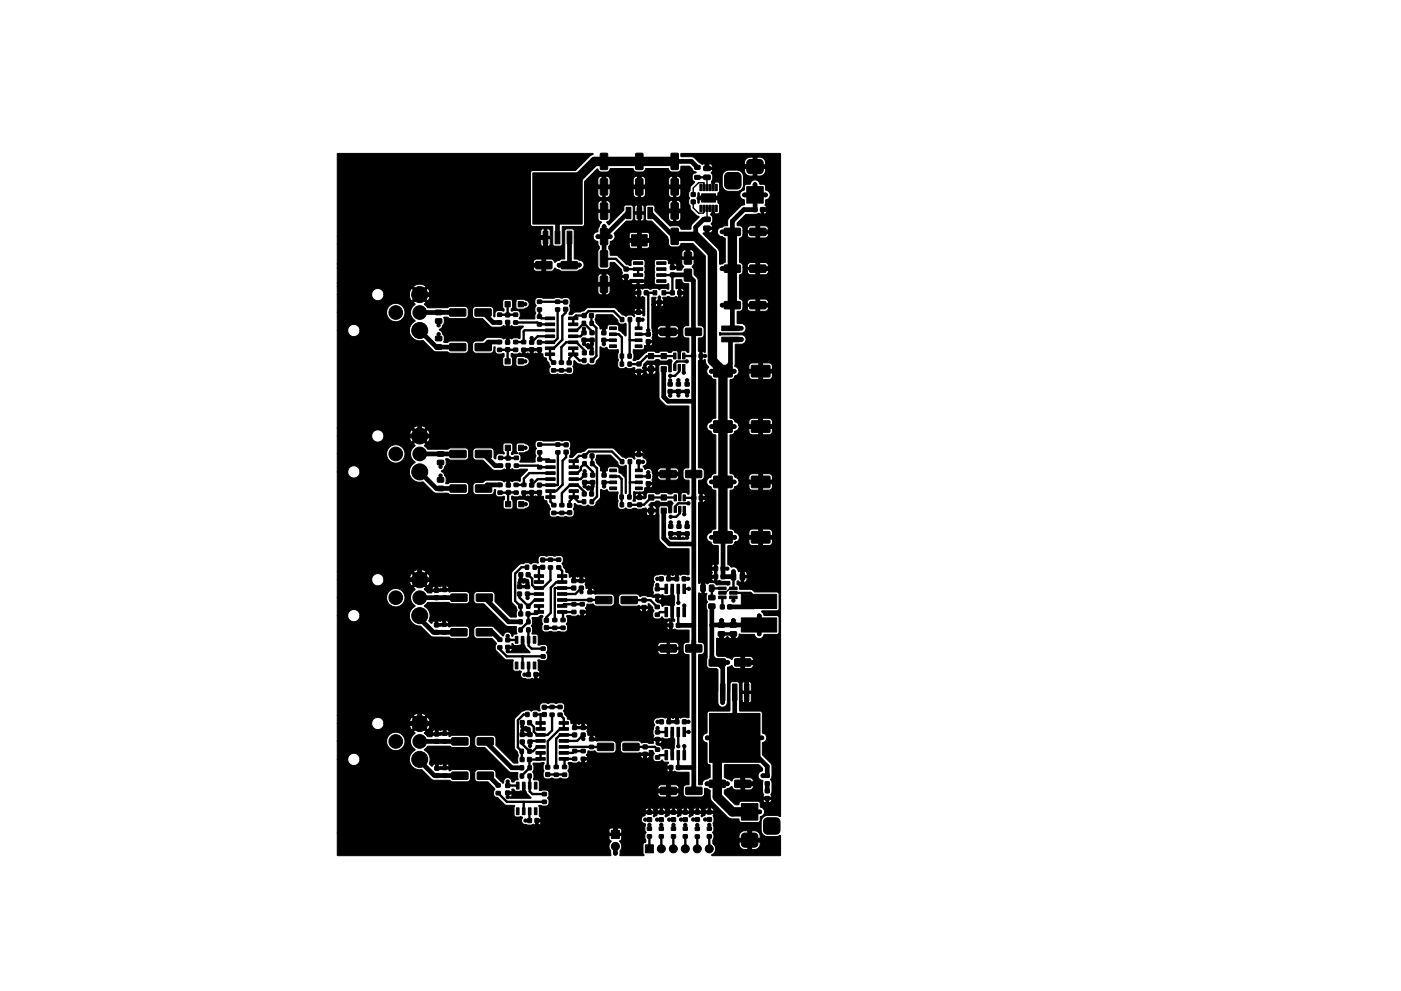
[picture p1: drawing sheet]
<svg xmlns="http://www.w3.org/2000/svg" width="297mm" height="210mm" viewBox="0 0 297 210" stroke-linecap="round" stroke-linejoin="round" font-family="sans-serif">
<g fill="#000" stroke="#000" stroke-width=".21">
<path d="M71.5 32.6h54.2v.2l-.6 .3-3.1 3.1h-9.1l-.4 .2v11.3l.4 .3 4.2 .1 .1 3.7 .4 .4h1.2l.4-.2 .1-3.9 4.2-.1 .3-.1 .1-.3v-3.1h5.5l-.1-1.5-.2-.3-.4-.2-.4 .1v1.9h-.5v-2l-.6 .1-.4 .4v1.5h-2.9v-3.3h2.9l.2 .5 .5 .2 1.4-.1 .3-.2 .2-.4h4.8l.3 .5 .5 .2 1.4-.1 .3-.2 .2-.4h4.9l.2 .5 .5 .2h1.3l.3-.2 .2-.4v-1.4h-1v2h-.5v-2h-1v1.3h-4.9l-.1-1.3h-1v2h-.5v-2h-1l-.1 1.3h-4.8l-.1-1.3h-1v2h-.5v-2h-1v1.3h-2.9v-1.8h20.4v-1.6l-.2-.2-.5-.2h-.3v2h-.5v-2l-.6 .1-.4 .3v1.6h-4.9l-.1-1.6-.2-.2-.5-.2h-.3v2h-.5v-2l-.6 .1-.4 .3-.1 1.6h-4.8l-.1-1.6-.2-.2-.5-.2h-.3v2h-.5v-2l-.6 .1-.4 .3v1.6h-2.9l.1-.9 2.6-2.6 .7 .6h1.3l.5-.2 .4-.6h4.6l.6 .7 1.4 .1 .5-.2 .4-.6h4.6l.6 .7 1.4 .1 .6-.3 .2-.9h1.8l.8 1 .6 .3-.6 .2-.2 .5v.9l.5 .4-.9 1-.1 .8-.3 .5v.7l.2 .4-.2 .5v.7l.3 .5 .2 .8 1.2 1.3 .5 .2-1.5 1.6-.2 1h-2l-.3-.4-.4-.3-1.7 .1-1.7-1.7h1.4l.1 .4 .5 .3h1.4l.3-.2 .2-.4v-1.4h-1v2h-.5v-2h-1v1.3h-1.4l-1.5-1.5v-.3h5.4v-1.4l-.2-.4-.3-.2h-.5v2h-.5v-2l-.6 .1-.4 .3v1.6h-2.9v-.6l-.3-.4h-1.5l-.2 .4v2.5l.4 .5h.9l3.3 3.4 .2 .6 .1 .9 .2 .4 .4 .2h1.4l.4-.3 .2-.4 2.4-.1 2.7 2.7v20.4l-.1 .1-.5-.3v2l.6-.2 .2 .8 .5 .8-.1 .2a1.03 1.03 0 0 0 .6 1.7l.1 .1a.8 .8 0 0 0 .9 .6l.1 8.2a1.06 1.06 0 0 0-1.1 .8 1.06 1.06 0 0 0-.8 1.1 1.06 1.06 0 0 0 .9 1l.3 .5 .7 .3-.1 8.1a.95 .95 0 0 0-1 .8 1.06 1.06 0 0 0-.9 1.1 1.06 1.06 0 0 0 1 1 .81 .81 0 0 0 .9 .6l.1 8.2a1.05 1.05 0 0 0-1.1 .8l-.3 .1a1.06 1.06 0 0 0-.6 1.1 1.06 1.06 0 0 0 1 .9l.4 .6 1.1 .2v3.7l-.3 .1v3.6l.5-.2 .4 .2h1.7l.2 .2-.1 .5-.4 .2-.3-.1h-2.1l-.6-.5h-.8l-.5 .3-.7-.3v2.4h.6l-.2 1.1 .3 .6-.3 .6v.7l.2 .4-.1 11.9 .5 .5h1.6l.3 .3v7a1 1 0 0 0 1 1 1 1 0 0 0 1-1l.1-7.5 .9-.4 .3 .5 .3 .1h3.2l.4-.1 .3-.5v-.4h-2v1h-.5v-1.5h2.5v-.6l-.6-.4h-1.4v1h-.5v-1.1l-1.4 .1-.3 .1-.4 .5-1.4-.6-1.5-.1-.2-.2-.1-3.6 1.7 .1 .6-.5 .5 .4 .5 .1v-.8l-2 .1v.7h-.5v-1.2h3v1.2h.3a.9 .9 0 0 0 .8-1l3.1 .1 .1 .3a1.01 1.01 0 0 0 .9 .6 1.01 1.01 0 0 0 .9-.5l.2-.4h2.8l.4-.4v-3.1l-.2-.4-.3-.1h-2.7l-.5-.9 3.2-.1 .3-.1 .2-.4v-3.1l-.4-.4h-4.8l-.8-.6h-2.4l-.1-.7-.4-.3v-.6l.2-.2 .5 .4h.7a.74 .74 0 0 0 .7-.7v-.3h-.7v1h-.5v-1.5h1.2v-.3a.73 .73 0 0 0-.7-.7v1h-.5v-1l-.7 .1a1.13 1.13 0 0 0-1.5-.9l-.7-.6 .1-3.9 .9-.1 .5-.7h3l.1 .5 .6 .2h3.7l.5-.4 .1-1h-2.3v1.4h-.5v-1.5l-2.2 .1v.7h-3a1.05 1.05 0 0 0 1-1l-.1-.3h7.1v-.8l-.2-.4-.4-.2h-1.7v1.4h-.5v-1.5h-1.5l-.4 .2-.3 .4v.9h-2.1l-.3-.5-.5-.2a1.08 1.08 0 0 0-1.1-.8v-8.2a.81 .81 0 0 0 1-.7h3l.1 .4 .6 .3h3.6l.4-.2 .2-.2 .1-1.1h-2.3v1.5h-.5v-1.5h-2.2v.8h-3l.1-.1a1 1 0 0 0 .8-1.2h7.1v-.9l-.2-.3-.4-.3h-1.7v1.5h-.5v-1.5h-1.5l-.4 .2-.3 .4v.9h-2.1l-.4-.5-.5-.3a.87 .87 0 0 0-1-.8v-8.1a.82 .82 0 0 0 1-.8h3l.1 .5 .6 .2h3.6l.6-.4 .1-1h-2.3v1.4h-.5v-1.5l-2.2 .1v.7h-3a1.06 1.06 0 0 0 .9-1.3h7.1v-.8l-.2-.4-.4-.2h-1.7v1.4h-.5v-1.5h-1.5l-.4 .2-.3 .4v.9h-2.1l-.3-.5-.5-.2a1.1 1.1 0 0 0-1.1-.8v-8.2a.85 .85 0 0 0 1-.7h3l.1 .4 .6 .3h3.7l.3-.2 .3-.4v-.9h-2.3v1.5h-.5v-1.5h-2.2v.8h-3l.7-.5 .1-.8h7.2l-.1-1.1-.6-.4h-1.6v1.5h-.5v-1.5h-1.5l-.4 .2-.3 .4v.9h-2.2l-.3-.5-.5-.3 .1-4.6 1.5-.1 .5-.3a1 1 0 0 0-.6-1.7l-4.6 .2-.2-.2 .2-.5 4.5 .1a1 1 0 0 0 1-.9 1 1 0 0 0-.9-1.1h-1v-2.4l.9-.3 .3-.6h.9l.2 .5 .5 .2h3.2l.5-.2 .1-.4v-.4h-2v1h-.5v-1h-2v.3h-.9v-.8h5.4v-.6l-.6-.4h-1.4v1h-.5v-1.1l-1.6 .1-.3 .4-.1 .6h-.9v-.4a1.04 1.04 0 0 0-.7-.8v-4.9l.6-.4 .1-.4h.9l.2 .4 .5 .3h3.2l.5-.3 .1-.4v-.4l-2 .1v1h-.5v-1.1h-2v.4h-.9v-.9h5.4v-.3l-.1-.4-.3-.2-1.6-.1v1h-.5v-1h-1.3l-.5 .3-.2 .7h-.9l-.1-.7-.6-.4v-5.1l.6-.3 .1-.4h.9l.2 .4 .4 .3h3.3l.6-.4v-.7l-2 .1v1h-.5v-1.1h-2v.4h-.9v-.9h5.4v-.3l-.1-.4-.3-.2-1.6-.1v1h-.5v-1h-1.3l-.5 .3-.2 .7h-.9l-.1-.7-.5-.3h-.6v-.5l1.9-1.9h1.9l.7-.2 1.1 .2a.71 .71 0 0 0 .7-.7l-.7-.1v.7h-.5v-1.1l1.2-.1-.4-.7 .1-1.1a1.03 1.03 0 0 0 .9-.7 1.03 1.03 0 0 0-.2-1l-.7-.4-.1-1.1-1.1-.1-.3-.7-.6-.2-.8 .2-.4 .7h-.8l-.5 .4-.1-2.4-.4-.6-.5-.3h1.1a1.24 1.24 0 0 0 1.2 1.1h2.1a1.24 1.24 0 0 0 1.2-1.1v-.6h-2v1.7h-.5v-1.7h-2v.6l-3.4-.1a1.38 1.38 0 0 0-1.3 1.2v2.1a1.37 1.37 0 0 0 1.3 1.2h1.9a1.37 1.37 0 0 0 1.3-1h.2v.7l-.7 .4a1 1 0 0 0 .4 1.6l.3 .2v.9l-.7 .3-2.6 2.6-.2 .4v1.1l-.7 .1-.6 .3a1 1 0 0 0-.9 1 1 1 0 0 0 .9 1l.8 .4v5l-.7 .4-.5 .1-.1-2.6-.1-.5-3.3-3.4 .1-.2h1.2a.73 .73 0 0 0 .7-.7h-1v.7h-.5l.1-1.2h1.4l-.3-.7 .3-.7v-.7l-.3-.4a.21 .21 0 0 1-.1-.3 .21 .21 0 0 1 .3-.1l.2-.1 .2 .2h.8l.3-.3 .1-1.6-.4-.5v-.7l-3.9-.1-.1 .8-.1 .1-.3-1 .2-1.2 .3 .1v.7h3.9v-.7l.4-.4v-1.5l-.2-.3-1-.2-.2 .2-.3-.3 .2-.5v-.7l-.3-.6 .3-.7h-1.4l-.1-.5h1.5l-.1-.4h11.3v-.6a1.24 1.24 0 0 0-1.2-1.2l-.8 .1v1.7h-.5v-1.7l-.8-.1a1.24 1.24 0 0 0-1.2 1.2v.6h-6.8l-.3-.3-.5-.1-.1 .8h-.5v-.8h-.3a.32 .32 0 0 1-.6 0l-1.8-1.4-2.5-.1v-.6l21-.1 .1 .2v140.4l-.1 .2-.7-.3h-2a1.38 1.38 0 0 0-1.3 1h-.2l.1-.8a1.01 1.01 0 0 0 .8-.9 1.01 1.01 0 0 0-.7-1l-.2-.1-.1-.9-.3-.3h-3.7l-.4 .3-.1 .4h-.7l-1.1-1.1h6.9a.7 .7 0 0 0 .7 .7h.5a.71 .71 0 0 0 .7-.6l-.7-.1v.7h-.5v-.7h-7.6l-1.2-1.1v-.8l1.5-.8a.95 .95 0 0 0 .8 .7l3.4-.1 .4-.3v-.6h-2v1h-.5v-1.6h2.5v-.6l-.6-.4h-1.4v1h-.5v-1l-1.5 .1-.5 .6-1-.4-.6-.4v-2.7h7.2l.9 .8v.5l-.2 .1a1.01 1.01 0 0 0-.8 1 1.01 1.01 0 0 0 .9 1l.2 .1-.1 2.2 .2 .7-.2 .5h1.9l-.2-.5 .3-.7-.1-2.2a.36 .36 0 0 1-.2-.3 .36 .36 0 0 1 .2-.3v-2.9l-2-2.1 .1-2.6a1.05 1.05 0 0 0 .8-1 1.05 1.05 0 0 0-.9-1v-4.2l-.1-.3-.3-.1-4.4-.1v-2.1h.5l.4 .4h1.3l.3-.4v-1.6h-.7v2h-.5v-2h-.8v1.6h-.5v-2.1h2.5l-.1-1.7-.3-.3h-.3v2h-.5v-2l-.5 .1-.3 .3v1.6h-.5v-1.5l-.2-.3-.3-.2h-1.1l-.3 .2-.1 .3v5.7l-4.4 .1-.3 .1-.2 .3v4.1l-.7 .5a1 1 0 0 0 .6 1.7l.1 .1v4.1l.2 .3 .5 .3v2.5l-1.4 .7-.4 .9h-.6l-.1-.1v-27.4l.8-.2 .4-.4v-1.4l-.2-.6-1-.3v-10.2l.1-.1 .6 .2v-2.4l-.7 .2v-1.2h2.7a.71 .71 0 0 0 .7 .7v-.7h-3.4v-.5h3.4v-1.2h-.7a.71 .71 0 0 1 0 1v.2h-2.7v-1.7h3.4v-.7a.72 .72 0 0 0-.7 .7h-2.7v-13.7l.8-.1a.71 .71 0 0 0 .7-.7h-.7v.7h-.5v-1.2h1.2a.71 .71 0 0 0-.7-.7v.7h-.5v-.7l-.3-.1v-2.6l.8-.2 .3-.4 .1-1.4-.3-.6-.9-.3v-22.5l.3-.1v-1.9l-.3-.1v-2.7l.7-.2 .4-.3 .1-1.6-.5-.5-.8-.2v-9.5l-.1-.5-.7-.8-.1-1-.4-.6 .4-.6 .1-1h-2.6v1l.4 .6-.5 .7h-.9l-.1-.3h-1.2v-.5h1.2a.72 .72 0 0 0-.7-.7v.7h-.5v-.7l-.5 .1-.1-.5-.3-.3-2.2-.1-.3 .2-.2 .3 .1 4.7 .4 .2h2.1l.4-.2 .1 1.1-1.5-.1-.5 .3-.5-.3h-1l-.5 .2-.4-.2h-.8l-.3 .1-.6-.2v2l.6-.2 .4 .3v3.8l-.4-.1v-.4h-1.9l.2 .5-.2 .2-.5-.4-1 .2a.46 .46 0 0 1-.7-.2h-.2l-.8-.8h5.1a.72 .72 0 0 0-.7-.7v.7h-.5v-.7a.71 .71 0 0 0-.7 .7h-3.2l-.7-.6-.3-.1h-5.4l-.5 .1-.6 .6-.6 .2h-1.1l-.8 .6h-.4l-.2-.2 .3-.6v-.6l-.2-.5 .2-1.1-.4-.6-5.4 .1-1.1-.2-.3 .2-.3 .4v.7l.3 .4-.3 .5v.7l.2 .4-.2 .4v.8l-3.2 .1-.1-.2 .2-.4v-.7l-.3-.4-.3-.1-1.3 .1v-.4l.3-.4v-1.2h.7v1.2l.2 .3 1.4 .1 .4-.2a.88 .88 0 0 0 .8-.9 .88 .88 0 0 0-.9-.9l-.3-.1h-1.2l-.4 .5h-.7l-.4-.5-1.5 .1-.2 .3v1.2l.3 .5v.4l-1.3-.1-.4 .1-.2 .4-.2 .8-.1-.1v-1.5l-.5-.5-3.3-.1-.7 .4v1.5l.1 .4 .5 .3h1.5l1.8 1.7 1.9 .1 .8-.3 .6 .2v-1.1l.4-.1 .1 1.2a.72 .72 0 0 1 1 0l2.1-.1-.7 .9-.1 1.7-1.2-.1-.5 .2-.6-.2v1.1l-.4 .1-.1-.2v-1l-.6 .2-.8-.3h-2.7l-1 .7h-1.4l-.4 .2-.3 .4v1.5l.3 .4 .3 .1h3.3l.5-.4 .1-.8 .2-.1 .1 .1v.9l.2 .4 .4 .1 1.3-.1v.6l-.3 .5v1.2l.2 .4h1.4l.3-.1 .2-.3v-1.2h.7v1.2l.2 .4h1.4l.6-.2a.88 .88 0 0 0 .6-1 .88 .88 0 0 0-.9-.7l-.3-.2h-1.2l-.4 .5h-.7l-.3-.5v-.5l.2-.1 1.1 .1 .4-.2 .5 .2h.8l.5-.2 .4 .2h.8l.4-.2 .6 .2v-.7h-1.1v.7h-.5v-.7l-1.2 .1v.6h-.5v-1.1l3.8-.1v1.2h.5l.2 .7 .5 .2 .1 .5 .5 .5 .3 .7-.3 .5 .1 1a1.06 1.06 0 0 0 1.2 .3l.4-.2 .6 .2 1.1-.2 1.3 .2 .5-.5h12.9a.71 .71 0 0 0 .7 .7h.5a.71 .71 0 0 0 .8-.7h-.8v.7h-.5v-.7h-13.6l15.4-.1 .4 .5h1.2l.5-.4v-.4h-.8v.8h-.5v-.8h-.8v.3h-15.4v-.8l-.1-.3 .2-1.3 .9 .7 1 .2 .9-.1a.45 .45 0 0 1 .7 .1l1-.1 .2-.7 .7-.7 .1-2.2 .1-.1a.93 .93 0 0 0 1.1 .2l.3-.1 .4 .5h1.9v3.6l.5 .4 1-.1a.45 .45 0 0 1 .7 .1h.6l.7-.2 .1 .1-.1 .4h1.9l-.1-.4h2.8l-.1-.5-.4-.3h-.3v.8h-.5v-.8l-.7 .1-.1 .7-.7-.1 .2-.7 .7-.7h1.4l.5-.3h.5l.5 .3h1.2l.5-.3h.5l.2 .3-.2 .4-.1 1.9h-.4v-1.2l-.3-.3-1.4-.1-.4 .4 .1 6.9 1.6 1.5h4.5l.2 .2v12.8l-.9 .2-.3 .4-.1 1.5 .4 .6 .9 .1v2.9l-.3 .1-.4-.4h-1l-.1 1.3-.2 .1-.2-1.4h-1.1l-.4 .3h-.6l-.5-.3h-1.2l-.5 .3h-.5l-.4-.3h-1.3l-.3 .3-.1 .8-.2 .2h-2.2l.1 .5h-.5l.2-.5v-1.5l.8 .2-.4 .4-.2 .4h2l-.2-.4-.4-.4 .5-.3 .2-.7 1 .1a.71 .71 0 0 0 .7-.7h-.7v.6h-.5v-1.1h1.2l-.2-.5 .2-.7h1l.2 .4 .4 .3h3.2l.6-.3 .1-.8h-2v1.1h-.5v-1.1h-2v.4h-1l-.1-.9h5.6v-.3l-.4-.7h-1.6v1h-.5v-1h-1.3l-.5 .3-.2 .7-1.1-.1a.85 .85 0 0 0-.5-.8 .85 .85 0 0 0-.9 .2l-.2-.1-.3-.5v-.2a.9 .9 0 0 0 .8-.9 .9 .9 0 0 0-.9-.8l.1-.4h-1.9l.1 .5-.1 .2-.5-.4h-.8a.61 .61 0 0 1-.9 0h-.3l-.8-.8h5.2a.72 .72 0 0 0-.7-.7v.7h-.5v-.7a.71 .71 0 0 0-.7 .7h-3.3l-1-1-.4-.2h-4.9l-.5 .2-.5 .5-1.5 .3-1 1-.5 .1-.1-.4 .2-.4v-.6l-.2-.5 .2-.5v-.7l-.3-.4-.4-.2-1 .2-.7-.2-1.1 .2-3.5-.2-.3 .2-.2 .4 .1 1a.45 .45 0 0 1-.1 .6v.7l.2 .4-.2 .4-.1 .9h-3.1l.1-1.2-.4-.7h1.1l.4-.2a.88 .88 0 0 0 .8-1 .88 .88 0 0 0-.9-.8l-.3-.1h-1.2l-.3 .1-.2 .3v1.2l.3 .6-1.2 .2-.1-.3 .3-.4v-1.5l-.4-.2h-1.4l-.3 .4v1.2l.3 .7h-1.3l-.4 .4-.2 .7-.3-.3v-1.5l-.4-.5-3.3-.1-.7 .5-.1 1.4 .2 .4 .4 .3h1.6l2.1 2.1 1.7 .1 .7-.3 .6 .2v-1.1l.1-.1 .4 .1v1.1l.7-.2a1.05 1.05 0 0 0 1.1 .2l.4-.2h1.5l.2 .2-1.5 1.4-.1 1-1.2-.1-.5 .2-.6-.2v1.2l-.5-.1v-1.1l-.6 .2-.8-.3h-3l-.7 .4-1.5 .1-.6 .4v1.6l.4 .5h3.5l.4-.2 .2-.8h.2l.2 1.3a1.07 1.07 0 0 0 1.2 .2l.4-.1 .2 .1v.6l-.3 .4v1.2l.2 .4h1.4l.3-.1 .2-.3v-1.2h.7v1.2l.2 .4h1.4l.5-.2a.88 .88 0 0 0 .7-.9 .88 .88 0 0 0-.9-.8l-.3-.2h-1.2l-.4 .5h-.7l-.3-.5v-.6l.1-.1 .4 .2h.8l.4-.2 .5 .2h.7l.5-.2 .4 .2h.7l.5-.2 .6 .2v-.7h-1.1v.7h-.5v-.7l-1.2 .1v.6h-.5v-1.1l3.8-.1v1.2h.6l.1 .6 .6 .3 .1 .5 .4 .4 .2 .6a.47 .47 0 0 1-.1 .7v.8l.6 .4 1.1-.1 .6 .1 1.1-.1 1.3 .1 .4-.2 .2-.6h15.2l.2 .4 .3 .1h1.2l.4-.4v-.4h-.8v.8h-.5v-.8h-.8v.3h-15.2l-.2-.9 .2-1.2 .6 .4h.7l.4 .2h.7l.4-.3 .5 .3h.6a.77 .77 0 0 0 .7-.8l.9-1v-1.6l.2-.1a.88 .88 0 0 0 1.2 0l.5 .5h1.8l-.1 .7 .1 2.6 .5 .4 1-.2a.45 .45 0 0 1 .7 .2h.6l.5-.3 1.6 .2 1-.2 .1 .3h2.1v-.6l-.4-.2h-.4v.8h-.5v-.8l-.2-.1 .5-.6h.6l.5-.3h.5l.4 .3h1.3l.4-.3h.5l.4 .4-.3 .6-.1 1.5h-.5v-1.1l-.3-.3-1.4-.1-.4 .3 .1 6.8 .2 .5 1.7 1.5h4.3l.1 .1v5.4l-1.3-.1-.5 .2-.5-.2-.1 1.2h-2.2v-.5l1.7 .1v-.8l-.3 .1a.51 .51 0 0 1-.8-.1h-.1v.7h-.5v-.7l-.5 .2-.5-.2-.8 .1a.93 .93 0 0 0-1 .4 .93 .93 0 0 0 0 1l.1 .2-.4 1.2v.6l.2 .4-.2 .5 2-.1 .5 .3h1.4v-1.7l.5 .1v1.6l.2 .1v1.8l-.2 .1v2.9l.2 .1v.3l-.1 .1-.4-.1v2l.5-.2 .7 .2h2.3l.1 .1v2.4l-.8 .1-.5 .7v1.2l.2 .4 .3 .2 .8 .2v13.2l-.3 .1-1.1-.1-.4 .2-.5-.2-.1 1.2-2.1-.1v-.4h1.7v-.7l-.4 .1a.44 .44 0 0 1-.7-.1h-.1v.7h-.5l-.1-.7-.4 .2-.6-.2-.9 .1a.93 .93 0 0 0-1 .5 .93 .93 0 0 0 .2 1.1l-.4 1v.8l.2 .4-.2 .5 2.1-.1 .4 .3h1.4v-1.7h.5v1.7l.3 .1v1l-.1 .7-.2 .2v1.6h-.5v-1.7l-.4 .1-1-.1-.5 .2a.93 .93 0 0 0-.9-.9l-.1-.1a.88 .88 0 0 0 1-.8h-1.9l.1 .5-.1 .1h-.9l-.5-.2-1 .1-.8-.4h-3.1l-.4 .1-.3 .5v1.4l.2 .3 .4 .3h5.6l-.1-.5 .1-.1h.7l.1 .4a.47 .47 0 0 1-.1 .8l.1 .8 .3 .3 1 .1 .6-.4 .1 .2a.82 .82 0 0 0 1.1 .3l.2 .1-.4 .5-.1 .3h1.1l.1 1.2 .5-.2 .7 .2 2.4 .1v2.5l-.8 .2-.4 .5v1.4l.2 .4 .5 .2h3.2l.5-.4 .1-1.4h.6l.6 .4v1.5l.2 .7 3.5 3.5 .8 .3 1.5 .1 .1 .4 .4 .3h3.6l.6-.4 .1 2.1a1.37 1.37 0 0 0 1.3 1.3h2l.8-.2-.1 4.2h-14.4l-.1-.2a1.36 1.36 0 0 0 .4-2.2h5.4a1.24 1.24 0 0 0 1.2 1.1h2.1a1.24 1.24 0 0 0 1.2-1.1v-.6h-2v1.7h-.5v-1.7h-2v.6h-5.4l-.2-.2v-.7l.2-.2h9.9v-.6a1.24 1.24 0 0 0-1.2-1.2l-.8 .1v1.7h-.5v-1.7l-.8-.1a1.24 1.24 0 0 0-1.2 1.2v.6h-5.4l.1-.9-.3-.4 .3-.6-.2-1.5 .2-.5v-.6l-.2-.4 .2-.5h-2l.1 .4-.7 .3-.2-.2 .2-.5h-1.9v.4l-.6 .3-.2-.2 .2-.5h-2l.1 .4-.6 .3-.2-.2 .2-.5h-2l.1 .4-.7 .3-.2-.2 .2-.5h-2l.1 .4-.6 .3-.2-.2 .2-.5h-2l.1 .4a.87 .87 0 0 0-.8 .9 .87 .87 0 0 0 .7 .8l.2 .2-.2 1.2 .2 .3a.45 .45 0 0 1-.2 .7l.2 1.5-.6 .5v1.9l.3 .5h-.2h-4.9v-1l.3-.9-.4-1.2 .4-.3v-.8h-2.7l.1 .8 .4 .4-.4 .6-.1 .5 .4 .9v1h-.1h-57.8l-.1-.1v-4.6h60.3v-.9l-.4-.2h-.7v1.1h-.5v-1.1l-.9 .1-.2 1h-57.6v-15.7h2.2a1.31 1.31 0 0 0 1.1 1.3 1.31 1.31 0 0 0 1.4-.8l.1-.5h10.5a2.29 2.29 0 0 0 2.7 2.2l1.9 2 .5 .2h3.4l.6 .4h3.1l.5-.2 .3-.5h.8l.2 .4 .4 .3h2.3l1.4 1.5-.2 .5 .1 1 .7 .3 1.7 1.6 1.9 .1-.1 2.2 .4 .2h.9a.34 .34 0 0 1 .5 .2 .34 .34 0 0 1-.2 .4 .89 .89 0 0 0 1.1 1.1l.9 .1 .4-.2 1.1 .2a.72 .72 0 0 0 .7-.7l-.7-.1v.7h-.5v-1.1l1.2-.1-.2-.4-.3-.3 .1-1h37a.72 .72 0 0 0-.7-.7l-.1 .6h-.4l-.1-.6a.71 .71 0 0 0-.7 .6h-.6a.7 .7 0 0 0-.7-.6v.7h-.5v-.7a.71 .71 0 0 0-.7 .7h-.6a.7 .7 0 0 0-.8-.7v.7h-.5v-.7a.71 .71 0 0 0-.7 .7h-.5a.71 .71 0 0 0-.8-.7v.7h-.5v-.7a.71 .71 0 0 0-.7 .7h-.6a.71 .71 0 0 0-.7-.7v.7h-.5v-.7a.71 .71 0 0 0-.8 .7h-.5a.7 .7 0 0 0-.7-.7l-.1 .7h-.4l-.1-.7a.71 .71 0 0 0-.7 .7h-22.3l-.2-1.2 1.6 .1 .3-.1 .3-.5-.1-.9a.45 .45 0 0 1 .1-.7v-.4h23.1l.1 .4 .5 .3h3.2l.4-.2 .3-.4v-.5h-2v1.1h-.5v-1.1h-2v.4h-23.1l-.1-.4-.3-.4h-.9l-.6 .1-.2-.2h29.6l.1-.3-.5-.6-1.5-.1v1h-.5v-1h-1.3l-.6 .3-.1 .7h-25.2v-1.8l-.3-.2-.9-.2 .1-1.1-.3-.4 .3-.5v-.7l-.2-.6 .1-.1h2.3l-.3 .6 .1 .6 .1 .4-.1 .5v.7l.2 .4 .3 .2h.8l.6-.2 .4 .2h.8l.6-.2 .4 .2h.8l.5-.4v-1a.42 .42 0 0 1-.2-.4 .42 .42 0 0 1 .2-.4h20.7a.7 .7 0 0 0 .7 .7v-.7h-21.4l-.1-1.3 1.7 .1 .5-.3 .5 .3h.7a.68 .68 0 0 0 .7-.6h-.7v.6h-.5v-1.1l1.2-.1-.2-.4h11.4a.71 .71 0 0 0 .7 .7h.5a.71 .71 0 0 0 .8-.7h-.8v.6h-.5v-.6h-12.1l.3-1h1.4l.7 .5h3.2l.6-.5v-1.5l-.2-.5-.5-.1h-3.4l-.1-.1-1.2-.1v-.4h1.2a.68 .68 0 0 0-.7-.7v.7h-.5v-.7l-.6 .1-.2-.8 .2-.6h-2.9l-.1-.1v-.4h3a.71 .71 0 0 0-.7-.7v.7h-.5v-.7l-.7 .3-.6-.3v.7h-.5v-.7l-.6 .1v-.6l-.7-.4-.6-1.3a.36 .36 0 0 1-.3-.4 .36 .36 0 0 1 .3-.3v-.8l-.1-.3a1.06 1.06 0 0 0-1.2-.3l-.4 .1-1.4-.1-.4 .2-.4-.2h-.8l-.3 .2-.3 .4 .1 1.1-.7-.2-.8 .1a.36 .36 0 0 1-.4 .2 .36 .36 0 0 1-.3-.2l-.8-.1-.9 .4-1.4 1.3-.1 .4-.1 5.9 .2 .4 .5 .6 .2 .6-.1 1.7h-.9l-3.7-3.8-.1-1.5-.4-.5-3.5-.1-.3 .2-.2 .4v1.4l.2 .4 .4 .2h1.5l5 5.1 .6 .2h1.4v1.5l-.6 .1-.2 .4h-.4l-.3-.6a.91 .91 0 0 0-1.1-.2 .91 .91 0 0 0-.5 1l-.1 .1-1.4-1.4-.1-1.1-.5-.4h-3.5l-.4 .6-.1 1.3h-.8l-.1-1.3-.2-.5-.3-.1h-3.2l-.7 .2-.1-.3h-2.7l-.1-.1v-.4h2.8a.69 .69 0 0 0-.7-.7v.7h-.5v-.7l-.5 .2-.6-.2v.7h-.5v-.7l-.5 .2-.3 .4-.6-.6a2.34 2.34 0 0 0-1-2.9l.7-.8h4.6l.7 .3h3l.6-.3 .2-.4-.1-1.3-.2-.4-.3-.2h-3.2l-.7 .3-.1-.4h-1.6l-2 .1-.1 .3h-.8l-.7-.8 5.2-.1a.68 .68 0 0 0-.7-.6v.6h-.5v-.6h-.1a.72 .72 0 0 1-1 0l-.1 .7h-.5v-.7a.71 .71 0 0 0-.7 .7h-1.6l.3-.3-1.3-1.3-1.4 1.3 .4 .3-.5 .6a1.96 1.96 0 0 0 .4 2.8l.1 .2a2.43 2.43 0 0 0-1.2 2l-10.5-.1a1.29 1.29 0 0 0-1.2-1.2h-.1a1.3 1.3 0 0 0-1.3 1.3h-2.2v-3.9l10.5 .1a1.96 1.96 0 0 0 1.5 1.9 1.95 1.95 0 0 0 2.3-1.6 1.95 1.95 0 0 0-1.7-2.2 1.95 1.95 0 0 0-2.1 1.8h-10.5v-3.7h7.3a1.31 1.31 0 0 0 1 1.3 1.31 1.31 0 0 0 1.4-.6l.2-.7h5.4l.2 .8 .3 .6 1.3-1.4h.7l1.4 1.4a2.16 2.16 0 0 0 0-2.8l-1.4 1.4h-.7l-1.3-1.4-.3 .6-.2 .8h-5.4v-.2a1.31 1.31 0 0 0-1.4-1.1 1.31 1.31 0 0 0-1.2 1.3h-7.3v-1.7h16.1l1.4 1.3 1.4-1.3a2.18 2.18 0 0 0-2.8 0h-16.1v-21.2h2.2a1.31 1.31 0 0 0 1.1 1.3 1.31 1.31 0 0 0 1.4-.8l.1-.5h10.5a2.27 2.27 0 0 0 2.4 2.3l2.1 2 .4 .2 3.5 .1 .6 .2h3l.5-.1 .3-.6h.8l.2 .5 .4 .2 3.3 .1 .8 .8a.48 .48 0 0 1-.1 .7l.1 1 1.9 1.9 1.8 .2-.1 1.9 .2 .3 .3 .1 1-.1 .3 .1v.2a.93 .93 0 0 0 0 1.1 .93 .93 0 0 0 1 .3l.8 .1 .5-.2 1.1 .2a.71 .71 0 0 0 .7-.7h-.7v.7h-.5v-1.2h1.2l-.2-.5-.3-.2-.1-2.1 1.5 .1 .4-.2 .2-.4v-.8a.33 .33 0 0 1-.3-.3 .33 .33 0 0 1 .2-.3h23.4l.2 .4 .4 .3h3.2l.6-.3 .1-.8h-2v1.1h-.5v-1.1h-1.9l-.1 .4h-23.4l.1-.9h27.8v-.3l-.1-.4-.3-.3h-1.5l-.1 1h-.5v-1h-1.3l-.5 .3-.2 .7h-23.3l-.1-.3-.4-.3-1.5 .2v-2.1l-.4-.3-.9-.1 .1-.4v-.8l-.2-.4 .2-.5-.1-1.3h1.2l.6-.4h.5l-.2 .7v.7l.2 .4-.2 .4v.7l.2 .5 .5 .1 1-.1 .7 .1 1.1-.1 1.4 .1 .5-.4 .1-.7h20.9a.71 .71 0 0 0 .7 .6v-.7l-21.6 .1-.3-.6h21.9v-.7a.72 .72 0 0 0-.7 .7h-21.2l.3-.6-.2-1.2 1.8 .2 .5-.3 .5 .2h.7a.68 .68 0 0 0 .7-.6h-.7v.6h-.5v-1l1.2-.1-.2-.5h11.4a.7 .7 0 0 0 .7 .7h.5a.71 .71 0 0 0 .7-.7h-.7v.7h-.5v-.7l-12.2-.1 .4-.8 1.2-.1 .8 .5h3.1l.5-.3 .2-.4h.9l.1 .4 .6 .3h3.1l.4-.2 .2 .2h1.9l-.1-.4 .1-.1 .8 .7 .1 .3a.64 .64 0 0 1 0 1l.1 1a1.06 1.06 0 0 0 1.2 .2l.7-.4 .5 .4h1.4v-2.9h-1.6a.26 .26 0 0 1-.3 .3 .26 .26 0 0 1-.1-.4l-.4-.4h-.4l-.4-.5h.5a.71 .71 0 0 0 .7-.6l-.7-.1v.7h-.5v-.7l-1.8-.1-.5-.2h-.7l-.4 .2-.3-.4-.4-.2h-3.2l-.5 .3-.1 .3v1.3h-.9l-.1-1.3-.4-.5h-3.7l-.1-.2-1.2-.1v-.4h1.2a.68 .68 0 0 0-.7-.7v.7h-.5v-.7l-.5 .1-.3-.8 .2-.5h-2.7l-.1-.2v-.4h2.8a.72 .72 0 0 0-.7-.6v.6h-.5v-.6l-.5 .2-.6-.2v.6h-.5v-.6l-.7 .2-.1-.8-.6-.3-.1-.6-.4-.4-.2-.6a.45 .45 0 0 1 .1-.7v-.8l-.5-.4-1.4 .1-1.1-.1-.6 .1-1-.1-.7 .4v1.2l-1.2-.1a.36 .36 0 0 1-.3 .3 .36 .36 0 0 1-.4-.3h-.8l-.4 .2-.8 .1-1.7 1.8v6.1l.9 1.2 .3 .6-.2 .5v1h-1.3l-3.2-3.3-.1-1.5-.4-.5-3.5-.1-.4 .3-.1 .3v1.4l.2 .4 .4 .2h1.5l4.7 4.7 2.2 .1 .1 1.6-.6 .1-.3 .4-.2-.2a.9 .9 0 0 0-1-.7 .9 .9 0 0 0-.8 .8l-2.3-2h-3.5l-.4 .5-.1 1.3h-.8l-.1-1.3-.1-.3-.4-.2-3.2-.1-.5 .2-.2-.2-2.7 .1-.1-.2v-.4h2.8a.68 .68 0 0 0-.7-.7v.7h-.5v-.7l-.5 .2-.6-.1v.6h-.5v-.6l-.5 .1-.3 .5-.5-.5a2.47 2.47 0 0 0-1-3.2l.7-.8h4.4l.7 .3h3l.6-.3 .2-.4-.1-1.3-.1-.3-.4-.3h-3.2l-.5 .1-.1-.2h-1.6l-2 .1-.1 .3h-.8l-.7-.8 5.2-.1a.68 .68 0 0 0-.7-.6v.6h-.5v-.6h-.2a.72 .72 0 0 1-1 0v.7h-.5v-.7a.71 .71 0 0 0-.7 .7h-1.6l.3-.3-1.3-1.3-1.4 1.3 .4 .3-.5 .6a1.96 1.96 0 0 0 .1 2.6l.4 .4a2.43 2.43 0 0 0-1.2 2h-10.5a1.3 1.3 0 0 0-1-1.2 1.3 1.3 0 0 0-1.4 .6l-.2 .6h-2.2v-3.9h10.5v.2a1.92 1.92 0 0 0 .8 1.5l1 .4a1.96 1.96 0 0 0 2.1-1.9 1.96 1.96 0 0 0-1.9-2 1.96 1.96 0 0 0-2 1.8h-10.5v-3.7h7.3a1.31 1.31 0 0 0 1 1.3 1.31 1.31 0 0 0 1.4-.6l.2-.7h5.4l.2 .8 .3 .6 1.3-1.4h.7l1.4 1.4a2.16 2.16 0 0 0 0-2.8l-1.4 1.4h-.7l-1.3-1.4-.3 .6-.2 .8h-5.4a1.3 1.3 0 0 0-1.1-1.3h-.4a1.3 1.3 0 0 0-1.1 1.3h-7.3v-1.7h16.1l1.4 1.3 1.4-1.3a2.18 2.18 0 0 0-2.8 0h-16.1v-21.2h2.2a1.31 1.31 0 0 0 1 1.3 1.31 1.31 0 0 0 1.5-.6l.1-.7h10.5a2.29 2.29 0 0 0 2.9 2.2l2.5 2.3h2.8l.6 .3h3.1l.4-.1 .3-.4v-1.4l-.3-.5-.4-.2h-3.1l-.6 .3h-.5v-1.4l-.4-.8-.5-.4 .5-.5 .4-.8 .1-1.4h.4l.6 .3h3.3l.4-.6v-1.4l-.2-.4-.5-.2h-3l-.6 .3h-4.3l-.7-.7 .3-.4-1.3-1.3-1.4 1.3 .4 .3-.5 .6a1.96 1.96 0 0 0 .1 2.6l.4 .4a2.42 2.42 0 0 0-1.2 2h-10.5v-.3a1.28 1.28 0 0 0-1-1h-.5a1.3 1.3 0 0 0-1.1 1.1v.2h-2.2v-3.9h10.5v.2a1.93 1.93 0 0 0 .8 1.5l.9 .3a1.95 1.95 0 0 0 2.2-1.7 1.95 1.95 0 0 0-1.9-2.1 1.95 1.95 0 0 0-2 1.8h-10.5v-3.7h7.3v.2a1.31 1.31 0 0 0 1.4 1.1 1.31 1.31 0 0 0 1.2-1.3h5.4l.2 .8 .3 .6 1.3-1.4h.7l1.4 1.4a2.16 2.16 0 0 0 0-2.8l-1.4 1.4h-.7l-1.3-1.4-.3 .6-.2 .8h-5.4a1.31 1.31 0 0 0-1-1.3 1.31 1.31 0 0 0-1.4 .6l-.2 .7h-7.3v-1.7h16.1l1.4 1.3 1.3-1.3a2.19 2.19 0 0 0-2.7 0h-16.1v-20.7h2.2a1.31 1.31 0 0 0 1.1 1.3 1.31 1.31 0 0 0 1.4-.8l.1-.5h10.5a2.29 2.29 0 0 0 2.9 2.2l2.5 2.3h2.7l.6 .3h3.1l.4-.1 .3-.4v-1.4l-.3-.5-.4-.2h-3.1l-.6 .3h-.8v-1.4l-.4-.8-.6-.4 .6-.5 .4-.8 .1-1.4h.7l.6 .3 3.3-.1 .5-.5v-1.4l-.3-.4-.4-.2h-3.1l-.6 .3h-4.2l-.7-.7 .3-.4-1.3-1.3-1.4 1.3 .4 .3-.5 .5a1.95 1.95 0 0 0 0 2.5l.5 .5a2.75 2.75 0 0 0-1.2 2.1h-10.5a1.3 1.3 0 0 0-.8-1.2h-1a1.3 1.3 0 0 0-.8 1.2h-2.2v-3.9h10.5l.1 .8 .3 .5 .6 .6 .5 .1a1.95 1.95 0 0 0 2.3-1.6 1.95 1.95 0 0 0-1.7-2.2 1.95 1.95 0 0 0-2.1 1.8h-10.5v-3.7h7.3a1.31 1.31 0 0 0 1 1.3 1.31 1.31 0 0 0 1.4-.6l.2-.7h5.4l.2 .8 .3 .6 1.3-1.4h.7l1.4 1.4a2.17 2.17 0 0 0 .4-2h35.7l.1 .4 .6 .3h1.2l.4-.2h5.4a.71 .71 0 0 0 .7 .7v-.7h-6.1l.3-.5h5.8v-.8a.72 .72 0 0 0-.7 .8h-5.1v-1.3h-1.1v2h-.5v-2h-1v1.3h-35.7l-.4-.8-1.4 1.4h-.7l-1.3-1.4-.3 .6-.2 .8-5.4-.1a1.29 1.29 0 0 0-.8-1.1l-.7-.1-.5 .2-.4 .4-.2 .7h-7.3v-1.7h16.1l1.4 1.3 1.4-1.3a2.18 2.18 0 0 0-2.8 0h-16.1v-.7h57.8l.1-.1h4.4l.4 .4h2.1l.5-.4v-.1h-1.2l-.1 .5h-.5v-.5l-5.6 .1v-1.1h2.4a.71 .71 0 0 0 .7 .7v-.7h-3.1l-.3-.7-.8-.1v2h-.5v-2h-.3l-.5 .1-.2 .3v1.6h-55.3v-3.2h41.6l.1 .4 .6 .3 3.1-.1 .5-.2 .2-.4 1.6 .7 3.2-.1 1-.5a1.09 1.09 0 0 0 .4-1.2l-.6-.5-1.4-.4-.1-4.7h4l.4 .8 .7 .3v.6l.3 .4v.5l-.3 .6v3.1l.1 .4 .5 .3 1.5-.1 .4-.5 .1-.9h.9l1.4 1.4 .3 .7-.2 .6 1.2 .1v1.1l.7-.3 .1 .1h3l-.1-.4 .1-3.6-.4-.4h-2.2l-.3 .3-.1 1h-.2l-.7-.2-1.7-1.6h16l-.1-1.1-.2-.3-.4-.1h-.4v1.5h-.5v-1.5h-.5l-.4 .3-.1 1.2h-13.4l-.5-.3-1.3-.1-.1-.8-.2-.5v-.6h4.3l.2 .4 .3 .1h3.4l.4-.4v-1.1h-1.9v1.5h-.5v-1.5h-1.9v1h-4.3l.3-.3v-.6l.6-.3 .3-.3h7.4v-1l-.4-.4h-1.5v1.4h-.5v-1.4h-1.5l-.4 .4v1h-3.1l.1-.6-.2-.6 2.6-2.6h1.1l.4-.5h.3l.4 .5h1.1l.3-.2 .2-.3-.1-1h-.7v1.5h-.5v-1.5h-.7v1h-.3v-1.5h2.3v-1l-.4-.4h-.4v1.4h-.5v-1.4h-.5l-.2 .3v1.1h-.3v-1l-.3-.4h-1.5l-.2 .4-.1 .7-3 3.1h-.2l-.4-.6a.97 .97 0 0 0 .8-.8v-1.3l-2.6 .1v1.5l.7 .6-.7 1.2-.1 .8a1.01 1.01 0 0 0-1 1h-4v-1.2l-.1-.3-.3-.2-1.3 .1-.3 .4v5.9l-.8 .1-1.3 .7-.5-.7h-1.5l-.1 2.5h-.4l-.1-1h-1.9v.4h-41.6v-.9h43.6l-.1-1h-1.5l-.4 .4v.6h-41.6v-4.2h43.2l.1 .3 .3 .1h1.2l.4-.4v-1.2h-.8v1.6h-.5v-1.6h-.7v1.2h-43.2v-1.7h45.2v-1.2l-.5-.4-.3 .1v1.5h-.5v-1.6l-.5 .1-.2 .2v1.3h-43.2zM127.3 32.6l1.3-.1 .2 .2v3l-.1 .3h-1.2l-.2-.2zM134.8 32.6l1.3-.1 .2 .2v3l-.1 .3h-1.2l-.2-.2zM142.3 32.6l1.3-.1 .2 .2 .1 3-.2 .3h-1.2l-.2-.2zM147.3 37.3l1-.1 .1 .7-.2 .2h-.8l-.1-.3zM147.3 35.1h1l.1 .7-.2 .1h-.8l-.1-.2zM148.4 39.1h.4v1.3h-.4zM149 39.1h.5v1.3h-.5zM149.2 37.2l1.3-.1 .1 .3v.6l-.2 .1h-1.1l-.1-.2zM149.2 35.3l1.3-.1 .1 .3v.6l-.2 .1h-1.1l-.1-.2zM149.7 39.1h.4v1.3h-.4zM150.3 39.1h.5v1.3h-.5z"/>
<path d="M151 39.1h.4v1.3h-.4zM151.6 39.1h.5v1.3h-.5zM153.9 36.9l.5-.3h1.8a.88 .88 0 0 1 .9 .9v1.7a.88 .88 0 0 1-.9 .9h-1.7a.88 .88 0 0 1-.9-.9v-1.8zM158.3 39.6h3.5v3.5h-3.5zM158.6 34l.5-.2h2l.4 .2 .3 .6v1.5l-.1 .5-.6 .2h-2l-.5-.1-.3-.6v-1.7zM113 36.7h10.4v10.8h-10.4zM113.6 55.5h3.3l.2 .2-.1 1.2-.2 .2-3.1-.1-.2-.2zM115.2 49h1v2.7h-1zM117.7 49h1v2.7h-1zM119 55.5h3.3l.2 .2-.1 1.2-.2 .2-3.1-.1-.2-.2zM120.2 49h1v2.7h-1zM127.3 38l1.3-.1 .2 .2v3l-.1 .3h-1.2l-.2-.2z"/>
<path d="M127.3 48.5l1.3-.1 .3 .2v3.1l-.2 .2h-1.2l-.2-.1zM127.3 43.1l1.3-.1 .3 .2v3.1l-.2 .2h-1.2l-.2-.1zM127.3 53.2h1.3l.2 .1 .1 3.1-.2 .2-1.2 .1-.2-.2zM127.3 58.6h1.3l.2 .1 .1 3.1-.2 .2-1.2 .1-.2-.2zM132.8 44h1v2.4h-1zM132.3 56.7h.9v.8h-.9zM132.3 58.3h.9v.7h-.9zM133.9 49.8h3.3v2.4h-3.3zM134.3 55.5h2v.6h-2zM134.3 56.8h2v.6h-2zM134.3 58.1h2v.5h-2zM134.3 59.3h2v.6h-2z"/>
<path d="M134.8 38l1.3-.1 .2 .2v3l-.1 .3h-1.2l-.2-.2zM135.1 44h1v2.4h-1zM137.4 44h1v2.4h-1zM139.2 59.3h2v.6h-2zM139.2 58.1h2v.5h-2zM139.2 56.8h2v.6h-2zM139.2 55.5h2v.6h-2zM142.1 57.9h.9v.8h-.9zM142.1 56.4h.9v.8h-.9zM142.3 38l1.3-.1 .2 .2 .1 3-.2 .3h-1.2l-.2-.2zM142.3 48.5l1.3-.1 .2 .2 .1 3-.2 .3h-1.2l-.2-.2zM142.3 43.1l1.3-.1 .2 .2 .1 3-.2 .3h-1.2l-.2-.2z"/>
<path d="M138.2 63.1h.9l-.2 .8h.6v-.8a.29 .29 0 0 1 .3-.3 .29 .29 0 0 1 .3 .4v.7h.6l-.2-.7 .1-.1h.7l.5-.2 .5 .2h.6l.4-.2 1.1 .2a.72 .72 0 0 0 .7-.7h-.7v.7h-.5v-1.2h1.2a.71 .71 0 0 0-.7-.8v.8h-.5l-.1-.8-.5 .1v-1.8l.1-.1h1.1a.9 .9 0 0 0 .8 .9l.7 .1v8.7l-.8 .2-.3 .2-.1 1.6 .4 .6 .8 .2v2.9l-.3 .1-.4-.4h-1l-.1 1.3-.2 .1-.2-1.4h-1.1l-.5 .4h-.5l-.4-.3h-1.2l-.5 .3h-.6l-.3-.3h-1.3l-.7 .5-1.3 1.2-1.2 .3 .2-.6-.1-1.7h1.9l.4-.2 .1-.7 1 .1a.71 .71 0 0 0 .7-.7h-.7v.7h-.5v-1.1l1.2-.1-.2-.5 .2-.7h1l.1 .4 .5 .3h3.2l.5-.3 .2-.7h-2v1h-.5v-1h-2v.3h-1l-.1-.9 5.6 .1v-.4l-.2-.4-.3-.2-1.5-.1v1h-.5v-1h-1.3l-.6 .3-.1 .7h-1.1l-.1-5.5h.7l.4 .5h1l.3-.3 .1-.4h-.6v.7h-.6v-.7h-.6v.2h-.7zM145.1 57.1h1.3l.2 .1 .1 2.2-.2 .3h-1.2l-.2-.2zM145.1 53.5h1.3l.2 .1 .1 2.2-.2 .3h-1.2l-.2-.2zM146.6 42.4h.8v.8h-.8zM146.6 40.9h.8v.8h-.8zM148.4 43.5h.4v1.4h-.4zM148.8 41.1h2.9v1.8h-2.9zM149 43.5h.5v1.4h-.5zM149.2 48h1.3l.1 .2v.6l-.2 .1h-1.1l-.1-.2zM149.2 46.1h1.3l.1 .2v.6l-.2 .1h-1.1l-.1-.2zM149.7 43.5h.4v1.4h-.4zM150.3 43.5h.5v1.4h-.5z"/>
<path d="M151 43.5h.4v1.4h-.4zM151.6 43.5h.5v1.4h-.5zM153.6 48.5l3.3-.1 .1 .2v1.2l-.2 .2h-3.1l-.2-.3zM153.6 56.3l3.3-.1 .1 .2v1.2l-.2 .2h-3.1l-.2-.3zM159 48.5l3.3-.1 .1 .2v1.2l-.2 .2h-3.1l-.2-.3zM159 56.3l3.3-.1 .1 .2v1.2l-.2 .2h-3.1l-.2-.3zM159.7 44.1h.8v.8h-.8zM161.3 44.1h.7v.8h-.7zM92.4 73.2l1.1-.1 .2 .3v.6l-.3 .1h-.9l-.2-.2zM92.4 71.4l1.1-.1 .2 .2v.7l-.3 .1h-.9l-.2-.2zM92.4 65.8h1.1l.2 .2v.6l-.3 .2h-.9l-.2-.3zM92.4 67.7l1.1-.1 .2 .2v.7l-.3 .1h-.9l-.2-.2z"/>
<path d="M95.3 65.6l3.3-.1 .2 .2v1.2l-.3 .2h-3.1l-.1-.3zM95.4 72.9h3.2l.2 .2v1.2l-.3 .1h-3l-.2-.2zM100.7 65.6l3.3-.1 .2 .2v1.2l-.3 .2h-3.1l-.1-.3zM100.8 72.9h3.2l.2 .2v1.2l-.2 .1h-3.1l-.2-.2zM105.5 73.9h.8v.7h-.8zM105.5 72.2h.8v.7h-.8zM105.5 66.4h.8v.7h-.8zM105.5 68.1h.8v.7h-.8zM107.2 73.8h.8v.8h-.8zM107.2 72.2h.8v.8h-.8zM107.2 66.4h.8v.8h-.8zM107.2 68h.8v.8h-.8z"/>
<path d="M107.1 76.1h1.1v1.1h-1.1zM107.1 64h1.1v1.1h-1.1zM108.9 68.1h.8v.7h-.8zM108.9 66.4h.8v.7h-.8zM108.9 72.2h.8v.7h-.8zM108.9 73.9h.8v.7h-.8zM110.6 73.9h.8v.7h-.8zM110.6 72.2h.8v.7h-.8zM109.9 76.1h1.1v1.1h-1.1zM109.9 64h1.1v1.1h-1.1zM112.3 72.2h.8v.8h-.8zM112.3 73.8h.8v.8h-.8z"/>
<path d="M114 72.2h.8v.8h-.8zM114 73.8h.8v.8h-.8zM114 66.8h.8v.7h-.8zM114 68.5h.8v.7h-.8zM114 63.7h.8v.7h-.8zM114 65.3h.8v.7h-.8zM115.6 67.3h2v.5h-2zM115.6 68.5h2v.6h-2zM115.6 69.8h2v.6h-2zM115.6 71.1h2v.5h-2zM115.6 72.3h2v.6h-2zM115.6 73.6h2v.6h-2z"/>
<path d="M115.6 74.9h2v.5h-2zM117 78.2h.8v.7h-.8zM117 76.6h.8v.7h-.8zM117.8 65.3h.8v.7h-.8zM117.8 63.7h.8v.7h-.8zM118.6 76.6h.8v.7h-.8zM118.6 78.2h.8v.7h-.8zM119.5 63.7h.8v.8h-.8zM119.5 65.2h.8v.8h-.8zM120.3 78.1h.8v.8h-.8zM120.3 76.6h.8v.8h-.8zM120.6 74.9h1.9v.5h-1.9z"/>
<path d="M120.6 73.6h1.9v.6h-1.9zM120.6 72.3h1.9v.6h-1.9zM120.6 71.1h1.9v.5h-1.9zM120.6 69.8h1.9v.6h-1.9zM120.6 68.5h1.9v.6h-1.9zM120.6 67.3h1.9v.5h-1.9zM123.5 68.2h.6v.8h-.6zM123.5 74.4h.8v.9h-.8zM123.4 70.2h.8v.8h-.8zM123.4 71.8h.8v.7h-.8zM123.5 76.1h.7v.8h-.7zM123.5 66.5h.7v.9h-.7z"/>
<path d="M125.1 74.4h.7v.9h-.7zM125.1 68.2h.7v.8h-.7zM123.6 72h2.1l-.1 3.1-.4-.1v-1.1l-.6 .1-.6-.7 .1-.2a.71 .71 0 0 1 1 0h.2v-.7h-1.6zM125.1 70.2h.8v.8h-.8zM125.1 71.8h.8v.7h-.8zM125 66.5h.8v.9h-.8zM125.2 76.1h.7v.8h-.7zM127.6 71.8h.8v.8h-.8zM127.6 70.2h.8v.8h-.8zM126.4 66.8h3.4l1.2 1.2a.7 .7 0 0 0 .6 .8l1.1-.2v2.7l-1.1-1-.4-.2-.1-1-.4-.2h-1.7l-.3 .4v.4h-.4v1.1l-.5 .1v-1.2l-.5 .1-.3-.7-.6-.7-.2-.6zM129.2 69.4h1.5v.5h-1.5zM129.2 70.6h1.5v.6h-1.5z"/>
<path d="M129.2 71.9h1.5v.6h-1.5zM129.2 73.2h1.5v.5h-1.5zM131.5 75.1h.7v.9h-.7zM131.5 76.8h.7v.9h-.7zM131.6 67.4h.6v.8h-.6zM133.2 75.1h.6v.9h-.6zM133.2 76.8h.6v.9h-.6zM133.2 67.4h.7v.8h-.7zM135 67.4h.8v.8h-.8zM135 65.9h.8v.8h-.8zM135.1 76.8h.8v.8h-.8zM135.1 78.4h.8v.8h-.8z"/>
<path d="M135.1 61.7h.7v.8h-.7zM134.7 73.2h1.4v.5h-1.4zM134.7 71.9h1.4v.6h-1.4zM134.7 70.6h1.4v.6h-1.4zM134.7 69.4h1.4v.5h-1.4zM136.6 61.7h.8v.8h-.8zM137.5 75h1.1v1.1h-1.1zM137.5 77.8h1.1v1.1h-1.1zM137 70.5h.9v.8h-.9zM137 72.1h.9v.7h-.9zM138.5 61.7h.7v.9h-.7zM139.4 63.7h.8v.9h-.8z"/>
<path d="M140.3 61.7h.9v.9h-.9zM140.2 77.8h1.1v1.1h-1.1zM140.2 75h1.1v1.1h-1.1zM142.2 61.7h.7v.8h-.7zM142.8 74.9h.5v1.3h-.5zM142.8 77.3h.5v1.3h-.5zM139.9 69.7l3.3-.1 .2 .3v1.1l-.3 .2h-3.1l-.1-.2zM143.7 61.7h.8v.8h-.8zM143.8 74.9h.5v1.3h-.5zM143.8 77.3h.5v1.3h-.5zM144.7 74.9h.5v1.3h-.5zM144.7 77.3h.5v1.3h-.5z"/>
<path d="M146.7 75.1h.7v.8h-.7zM148.2 75.1h.8v.8h-.8zM145.3 69.7l3.3-.1 .2 .3v1.1l-.3 .2h-3.1l-.1-.2zM151.3 77.6l3.8-.1 .2 .2v2.1l-.3 .2h-3.6l-.1-.3zM153 69.2h3.7v1h-3.7zM153 71.5h3.7v1h-3.7zM153.6 64h3.3l.1 .2v1.2l-.2 .1h-3.1l-.2-.2zM159 64h3.3l.1 .2v1.2l-.2 .1h-3.1l-.2-.2zM159.3 77.6l3.8-.1 .2 .2v2.1l-.3 .2h-3.6l-.1-.3zM92.8 95.9l1.1-.1 .2 .2v.7l-.3 .1h-.9l-.2-.2zM92.8 97.7l1.1-.1 .2 .3v.6l-.3 .1h-.9l-.2-.2zM95.4 95.6l3.3-.1 .1 .3v1.2l-.2 .1h-3.1l-.1-.2z"/>
<path d="M100.8 95.6l3.3-.1 .1 .3v1.2l-.2 .1h-3.1l-.1-.2zM105.7 96.8h.8v.7h-.8zM105.7 98.5h.8v.6h-.8zM107.3 96.8h.8v.8h-.8zM107.3 98.4h.8v.7h-.8zM107.1 94.5h1.1v1.1h-1.1zM109.1 98.5h.8v.6h-.8zM109.1 96.8h.8v.7h-.8zM109.9 94.5h1.1v1.1h-1.1zM114 97.1h.8v.7h-.8zM114 98.8h.8v.7h-.8zM114 94h.8v.7h-.8z"/>
<path d="M114 95.6h.8v.7h-.8zM115.7 97.6h2v.5h-2zM115.7 98.8h2v.6h-2zM117.9 95.6h.8v.7h-.8zM117.9 94h.8v.7h-.8zM119.6 94h.8v.8h-.8zM119.6 95.5h.8v.8h-.8zM120.7 98.8h1.9v.6h-1.9zM120.7 97.6h1.9v.5h-1.9zM123.6 98h.7v.8h-.7zM123.6 96.3h.8v.8h-.8zM125.2 98h.7v.8h-.7z"/>
<path d="M125.1 96.3h.8v.8h-.8zM126.5 96.6h3l1.5 1.5a.8 .8 0 0 0 .6 .8h.6l.4-.2 .2 .1-.1 5.9-.1-.1-.1-3.1-.7-1-.6-.3-.1-1-.3-.2-1.8 .1-.2 .3v.5h-.5v1.1h-.4l-.1-1.1h-.5v-.8l-.8-.9-.2-.6zM129.3 99.5h1.4v.6h-1.4zM131.6 97.5h.6v.9h-.6zM133.2 97.5h.7v.9h-.7zM135 97.6h.8v.8h-.8zM135 96.1h.8v.7h-.8zM134.7 99.5h1.5v.6h-1.5zM141.7 81.1h.8v.8h-.8zM141.7 82.7h.8v.7h-.8zM143.4 81.1h.8v.8h-.8zM143.4 82.7h.8v.7h-.8z"/>
<path d="M141.8 82.9l4-.1 .1 .4-.1 .1h-3.8zM145.3 81.1h.8v.8h-.8zM145.3 82.7h.8v.7h-.8zM151.3 89.3h3.8l.2 .2v2.1l-.3 .1h-3.6l-.1-.2zM159.3 89.3h3.8l.2 .2v2.1l-.3 .1h-3.6l-.1-.2zM92.8 103.2l1.1-.1 .2 .3v.6l-.3 .1h-.9l-.2-.2zM92.8 101.4l1.1-.1 .2 .2v.7l-.3 .1h-.9l-.2-.2zM95.4 102.9h3.3l.2 .2v1.2l-.3 .1h-3.1l-.1-.2zM100.8 102.9h3.3l.2 .2v1.2l-.3 .1h-3.1l-.1-.2zM105.6 104.2h.8v.7h-.8zM105.6 102.5h.8v.7h-.8zM107.4 104.1h.8v.8h-.8z"/>
<path d="M107.4 102.5h.8v.8h-.8zM107.2 106.4h1.1v1.1h-1.1zM109 102.5h.8v.7h-.8zM109 104.2h.8v.7h-.8zM110.7 104.2h.8v.7h-.8zM110.7 102.5h.8v.7h-.8zM110 106.4h1.1v1.1h-1.1zM112.3 102.5h.8v.8h-.8zM112.3 104.1h.8v.8h-.8zM114 102.5h.8v.8h-.8zM114 104.1h.8v.8h-.8zM114.7 118.4h.8v.8h-.8z"/>
<path d="M114.7 120h.8v.7h-.8zM115.7 100.1h2v.6h-2zM115.7 101.4h2v.5h-2zM115.7 102.6h2v.6h-2zM115.7 103.9h2v.6h-2zM115.7 105.2h2v.5h-2zM116.3 118.4h.8v.7h-.8zM117 108.5h.8v.7h-.8zM117 106.8h.8v.7h-.8zM118 118.4h.9v.7h-.9zM118.7 106.8h.8v.7h-.8zM118.7 108.5h.8v.7h-.8z"/>
<path d="M120.4 108.4h.8v.8h-.8zM120.4 106.8h.8v.8h-.8zM120.7 105.2h1.9v.5h-1.9zM120.7 103.9h1.9v.6h-1.9zM120.7 102.6h1.9v.6h-1.9zM120.7 101.4h1.9v.5h-1.9zM120.7 100.1h1.9v.6h-1.9zM123.5 104.4h.8v.8h-.8zM123.5 100.4h.9v.8h-.9zM123.5 102h.9v.7h-.9zM123.5 106h.7v.9h-.7zM125 104.4h.8v.8h-.8z"/>
<path d="M123.7 102.2h2.1v1.5l-.1 .1-.1 1.2h-.4v-1.2l-.6 .2-.5-.6 .1-.1a.71 .71 0 0 1 1 0h.2v-.7h-1.6zM125.1 106h.7v.9h-.7zM125.2 100.4h.9v.8h-.9zM125.2 102h.9v.7h-.9zM127.7 102h.8v.7h-.8zM127.7 100.4h.8v.8h-.8zM129.3 100.8h1.4v.5h-1.4zM129.3 102.1h1.4v.5h-1.4zM129.3 103.3h1.4v.6h-1.4zM131.5 105h.6v.9h-.6zM131.5 106.7h.7v.8h-.7zM133.1 105h.7v.9h-.7z"/>
<path d="M133.2 106.7h.6v.8h-.6zM135.2 106.7h.8v.8h-.8zM135.2 105.2h.8v.7h-.8zM134.7 103.3h1.5v.6h-1.5zM134.7 102.1h1.5v.5h-1.5zM134.7 100.8h1.5v.5h-1.5zM137.5 105h1.1v1.1h-1.1zM137.5 107.8h1.1v1.1h-1.1zM137 100.7h.9v.7h-.9zM137 102.2h.9v.8h-.9zM140.2 107.8h1.1v1.1h-1.1zM140.2 105h1.1v1.1h-1.1z"/>
<path d="M141.8 111.3h.8v.8h-.8zM141.8 112.8h.8v.8h-.8zM142.9 105h.5v1.3h-.5zM142.9 107.4h.5v1.3h-.5zM140 99.8h3.3l.1 .2v1.2l-.2 .2-3.1-.1-.2-.2zM143.9 105h.5v1.3h-.5zM143.9 107.4h.5v1.3h-.5zM143.6 111.3h.8v.8h-.8zM143.6 112.8h.8v.8h-.8zM144.8 105h.5v1.3h-.5zM144.8 107.4h.5v1.3h-.5zM142 113l3.9 .1v.4h-1.7l.1 .7a.72 .72 0 0 1 1 0l-.1 .2h-2.9l.1-.2 .4-.1a.5 .5 0 0 1 .8 .1h.1v-.7h-1.6z"/>
<path d="M145.3 111.3h.8v.8h-.8zM145.3 112.9h.8v.7h-.8zM146.7 105.2h.8v.9h-.8zM148.3 105.2h.7v.9h-.7zM145.4 99.8h3.3l.1 .2v1.2l-.2 .2-3.1-.1-.2-.2zM151.3 101.1l3.8-.1 .2 .2v2.1l-.3 .2h-3.6l-.1-.3zM151.3 112.8h3.8l.2 .2v2.1l-.3 .1h-3.6l-.1-.2zM159.3 101.1l3.8-.1 .2 .2v2.1l-.3 .2h-3.6l-.1-.3zM159.3 112.8h3.8l.2 .2v2.1l-.3 .1h-3.6l-.1-.2zM92.1 126.4h.8v.8h-.8zM92.1 124.9h.8v.7h-.8zM92.1 133.8h.9v.7h-.9z"/>
<path d="M92.1 132.2h.9v.8h-.9zM93.8 133.8h.8v.7h-.8zM93.8 132.2h.8v.7h-.8zM93.8 126.5h.8v.6h-.8zM93.8 124.8h.8v.7h-.8zM95.6 133.4h3.3l.2 .2-.1 1.2-.2 .1h-3.1l-.2-.2zM95.6 126.1l3.3-.1 .2 .2-.1 1.2-.2 .2h-3.1l-.2-.3zM101 133.4h3.3l.1 .2v1.2l-.2 .1h-3.1l-.1-.2zM101 126.1l3.3-.1 .1 .2v1.2l-.2 .2h-3.1l-.1-.3zM105.6 135.4h.8v.7h-.8zM105.6 137h.8v.7h-.8zM107.2 135.4h.9v.8h-.9z"/>
<path d="M107.2 136.9h.9v.8h-.9zM109.2 135h.6v1.5h-.6zM109.7 125.6h.8v.8h-.8zM109.7 124.1h.8v.8h-.8zM110 129.8h.8v.9h-.8zM110 133.2h.7v.9h-.7zM110 131.5h.7v.8h-.7zM110.5 135h.6v1.5h-.6zM110.2 121.8h.5v1.1l.5-.2 .8 .4 .1 1.5-.1 .1-2-.1v-.4h1.6l-.1-.7a.71 .71 0 0 1-1 0h-.1v.7h-.4v-1.2l.2-.1zM110 128.2h.7v.8h-.7zM110 121.5h.8v.8h-.8zM107.4 137.1h1.2l-.1-.5 .2-.1 .1 .2a.82 .82 0 0 0 1.1 .3l.3-.1 .3 .1 .1-1.4 .4-.1v1.5h.3l.2 .4 .9 1.1h-4.3l-.1-.2a.74 .74 0 0 0 .6-.7h-1.1z"/>
<path d="M111.4 119.9h.7v.9h-.7zM111.6 129.8h.7v.9h-.7zM111.4 125.6h.8v.8h-.8zM111.4 124.1h.8v.8h-.8zM111.7 133.2h.7v.9h-.7zM111.7 131.5h.7v.8h-.7zM111.8 135h.5v1.5h-.5zM111.7 128.2h.6v.8h-.6zM111.6 121.5h.8v.8h-.8zM113 119.9h.7v.9h-.7zM113.1 135h.5v1.5h-.5zM114.7 138.9h.9v.7h-.9z"/>
<path d="M114.7 137.3h.9v.7h-.9zM113.3 121.9h2v.6h-2zM113.3 123.2h2v.6h-2zM113.3 124.5h2v.5h-2zM113.3 125.7h2v.6h-2zM113.3 127h2v.6h-2zM113.3 128.3h2v.5h-2zM113.3 129.6h2v.5h-2zM115.4 132.8h.9v.7h-.9zM115.4 131.2h.9v.8h-.9zM116.3 120.1h.8v.6h-.8zM117.2 131.2h.8v.7h-.8z"/>
<path d="M117.2 132.9h.8v.6h-.8zM118 120.1h.9v.6h-.9zM119 132.9h.8v.6h-.8zM119 131.2h.8v.7h-.8zM118.2 129.6h2v.5h-2zM118.2 128.3h2v.5h-2zM118.2 127h2v.6h-2zM118.2 125.7h2v.6h-2zM118.2 124.5h2v.5h-2zM118.2 123.2h2v.6h-2zM118.2 121.9h2v.6h-2zM121.2 124.4h.9v.7h-.9z"/>
<path d="M121.2 122.8h.9v.8h-.9zM121.3 129.5h.8v.7h-.8zM121.3 127.9h.8v.6h-.8zM122.9 124.4h.8v.7h-.8zM122.9 122.8h.8v.8h-.8zM123 127.9h.9v.6h-.9zM123 129.5h.9v.7h-.9zM124.7 127h.8v.6h-.8zM124.7 125.3h.8v.7h-.8zM126.3 126.6l3.3-.1 .2 .3-.1 1.2-.2 .1h-3.1l-.1-.2zM131.7 126.6l3.3-.1 .2 .3-.1 1.2-.2 .1h-3.1l-.1-.2zM136.1 126.9h.9v.8h-.9z"/>
<path d="M136.1 128.5h.9v.8h-.9zM139 124.6h.8v.7h-.8zM139 126.1h.8v.8h-.8zM138.9 128.4h.9v.7h-.9zM138.9 130.1h.9v.7h-.9zM139.8 122.4h.8v.8h-.8zM141.4 122.4h.7v.8h-.7zM141 128.9h.5v2h-.5zM141 124h.5v1.9h-.5zM141.9 132.3h.7v.8h-.7zM142.3 128.9h.5v2h-.5zM142.3 124h.5v1.9h-.5z"/>
<path d="M140 136.8h3.3l.1 .2v1.2l-.2 .2h-3.1l-.2-.3zM143.1 122.4h.8v.8h-.8zM143.5 128.9h.6v2h-.6zM143.5 124h.6v1.9h-.6zM143.4 132.3h.8v.8h-.8zM144.8 128.9h.5v2h-.5zM144.8 124h.5v1.9h-.5zM144.7 122.4h.7v.8h-.7zM145.4 136.8h3.3l.1 .2v1.2l-.2 .2h-3.1l-.2-.3zM148.6 124.2l.7-.1 .3 .2v.9l-.2 .3h-.6l-.2-.2zM150.4 139.8h3.3l.1 .2v1.2l-.2 .1h-3.1l-.2-.2zM150.3 128.2l1.2-.1 .1 .2v.7l-.2 .1h-1l-.2-.2z"/>
<path d="M150.3 126.3h1.2l.1 .2v.6l-.2 .2h-1l-.2-.3zM150.4 124.2l.8-.1 .2 .2v.9l-.2 .3h-.6l-.2-.2zM151.4 121.9h.7v.9h-.7zM151.4 120.2h.7v.9h-.7zM152.3 134.1l1.2-.1 .2 .2v.6l-.2 .2h-1.1l-.2-.3zM152.3 132.2l1.2-.1 .2 .2v.6l-.2 .2h-1.1l-.2-.3zM152.8 128.3h.7v.9h-.7zM152.9 121.9h.8v.9h-.8zM152.9 120.2h.8v.9h-.8zM152.4 124.6h1.5v.5h-1.5zM152.4 125.5h1.5v.6h-1.5zM152.4 126.5h1.5v.5h-1.5z"/>
<path d="M154.3 128.3h.8v.9h-.8zM154.8 134.1l1.2-.1 .2 .2v.6l-.3 .2h-1l-.1-.3zM154.8 132.2l1.2-.1 .2 .2v.6l-.3 .2h-1l-.1-.3zM155.8 139.8h3.3l.1 .2v1.2l-.2 .1h-3.1l-.2-.2zM155.1 121.7l.7-.1 .2 .2v1l-.1 .2-.6 .1-.3-.2zM154.7 126.5h1.6v.5h-1.6zM154.7 125.5h1.6v.6h-1.6zM154.7 124.6h1.6v.5h-1.6zM157.2 126.1h7.5v3h-7.5zM157.2 131.1h7.5v3h-7.5zM157 121.7l.7-.1 .2 .2v1l-.1 .2-.6 .1-.3-.2zM92.2 156.9h.8v.8h-.8z"/>
<path d="M92.2 155.4h.8v.7h-.8zM93.9 157h.8v.6h-.8zM93.9 155.3h.8v.7h-.8zM95.8 156.6l3.3-.1 .1 .2v1.2l-.2 .2h-3.1l-.1-.3zM101.2 156.6l3.3-.1 .2 .2-.1 1.2-.2 .2h-3.1l-.2-.3zM109.2 140.5h.6v1.4h-.6zM110.3 157h.8v.8h-.8zM110.3 155.5h.8v.7h-.8zM110.5 140.5h.6v1.4h-.6zM110.6 153.1h.4v1.2l.5-.2 .9 .4 .2 1.6-2-.1v-.4h1.5v-.7l-.5 .2-.6-.2v.7h-.4zM110.3 159h.7v.8h-.7zM110.3 152.9h.8v.8h-.8z"/>
<path d="M111.5 151.2h.7v.8h-.7zM111.7 142.7h.7v.8h-.7zM111.8 140.5h.5v1.4h-.5zM112 157h.8v.8h-.8zM112 155.5h.8v.7h-.8zM111.9 159h.7v.8h-.7zM111.9 152.9h.8v.8h-.8zM113.1 140.5h.5v1.4h-.5zM113.1 151.2h.7v.8h-.7zM113.2 142.7h.8v.8h-.8zM113.6 153.1h2v.6h-2zM113.6 154.4h2v.5h-2z"/>
<path d="M113.6 155.6h2v.6h-2zM113.6 156.9h2v.6h-2zM113.6 158.2h2v.5h-2zM113.6 159.5h2v.5h-2zM115 149.7h.8v.7h-.8zM115 151.2h.8v.8h-.8zM116.6 151.3h.9v.7h-.9zM116.6 149.7h.9v.6h-.9zM118.3 149.7h.9v.6h-.9zM118.3 151.3h.9v.7h-.9zM118.6 159.5h1.9v.5h-1.9zM118.6 158.2h1.9v.5h-1.9z"/>
<path d="M118.6 156.9h1.9v.6h-1.9zM118.6 155.6h1.9v.6h-1.9zM118.6 154.4h1.9v.5h-1.9zM118.6 153.1h1.9v.6h-1.9zM121.4 155.5h.8v.8h-.8zM121.4 154h.8v.8h-.8zM121.4 159h.9v.7h-.9zM123.2 155.5h.9v.8h-.9zM123.2 154h.9v.8h-.9zM123.2 159h.9v.7h-.9zM125 158.1h.8v.7h-.8zM125 156.5h.8v.7h-.8z"/>
<path d="M126.7 157.7h3.3l.1 .2v1.2l-.2 .2-3.1-.1-.2-.2zM132.1 157.7h3.3l.1 .2v1.2l-.2 .2-3.1-.1-.2-.2zM136.4 158.1h.8v.7h-.8zM136.4 159.6h.8v.8h-.8zM139 154.9h.8v.8h-.8zM139 156.5h.8v.8h-.8zM139 158.7h.8v.7h-.8zM139.9 152.7h.7v.8h-.7zM141.4 152.7h.8v.8h-.8zM141 154.3h.5v2h-.5zM142.3 154.3h.5v2h-.5zM143.2 152.7h.7v.8h-.7z"/>
<path d="M143.5 154.3h.6v2h-.6zM144.8 154.3h.6v2h-.6zM144.7 152.7h.8v.8h-.8zM152.8 145.1h.9v3.5h-.9zM155.3 145.1h1v3.5h-1zM157.8 145.1h1v3.5h-1zM150.4 151.4h10.7v10.3h-10.7zM92.2 164.2h.8v.7h-.8zM92.2 162.6h.8v.8h-.8zM93.9 164.2h.8v.7h-.8zM93.9 162.6h.8v.7h-.8zM95.8 163.8h3.3l.1 .2v1.2l-.2 .2h-3.1l-.1-.3z"/>
<path d="M101.2 163.8h3.3l.2 .2-.1 1.2-.2 .2h-3.1l-.2-.3zM105.2 166.3h.8v.7h-.8zM105.2 167.9h.8v.7h-.8zM107.2 166.3h.9v.8h-.9zM107.2 167.8h.9v.8h-.9zM109.5 165.9h.5v1.5h-.5zM109.5 171.4h.5v1.4h-.5zM110.3 160.7h.8v.9h-.8zM110.3 164.2h.7v.9h-.7zM110.3 162.5h.7v.8h-.7zM110.8 165.9h.5v1.5h-.5zM110.8 171.4h.5v1.4h-.5z"/>
<path d="M107.4 168h1.2l-.1-.5 .1-.1h.3l.5 .5h1.4v-1.3l.4-.2 .1 .2v1.3h.2l.2 .5 .9 .9-.1 .1h-4.3l-.1-.2 .4-.3 .1-.4h-1.1zM111.9 160.7h.7v.9h-.7zM111.9 173.7h.8v.8h-.8zM112 164.2h.6v.9h-.6zM112 162.5h.6v.8h-.6zM112 165.9h.6v1.5h-.6zM112 171.4h.6v1.4h-.6zM113.3 165.9h.6v1.5h-.6zM113.3 171.4h.6v1.4h-.6zM113.4 173.7h.8v.8h-.8zM115 169.8h.8v.7h-.8zM115 168.1h.8v.7h-.8z"/>
<path d="M113.6 160.7h2v.6h-2zM115.7 163.9h.8v.8h-.8zM115.7 162.4h.8v.8h-.8zM117.5 162.4h.8v.7h-.8zM117.5 164h.8v.7h-.8zM119.3 164h.8v.7h-.8zM119.3 162.4h.8v.7h-.8zM118.6 160.7h1.9v.6h-1.9zM121.4 160.7h.9v.6h-.9zM123.2 160.7h.9v.6h-.9zM129.6 176.2h1.7v1.7h-1.7zM137.3 173.5h.8v.8h-.8z"/>
<path d="M137.3 172h.8v.7h-.8zM137.3 175.5h.8v.6h-.8zM137.3 177.1h.8v.7h-.8zM139 160.4h.8v.6h-.8zM139.8 173.5h.8v.8h-.8zM139.8 172h.8v.7h-.8zM139.8 175.5h.8v.6h-.8zM139.8 177.1h.8v.7h-.8zM141 159.2h.5v2h-.5zM142.4 173.5h.8v.8h-.8zM142.4 172h.8v.7h-.8zM141.9 162.4h.7v.8h-.7z"/>
<path d="M142.3 159.2h.5v2h-.5zM142.4 175.5h.8v.6h-.8zM142.4 177.1h.8v.7h-.8zM140 167.1l3.3-.1 .2 .2-.1 1.2-.2 .2h-3.1l-.1-.3zM143.5 159.2h.6v2h-.6zM143.4 162.4h.8v.8h-.8zM144.9 173.5h.8v.8h-.8zM144.9 172h.8v.7h-.8zM144.8 159.2h.6v2h-.6zM144.9 175.5h.8v.6h-.8zM144.9 177.1h.8v.7h-.8zM147.4 173.5h.9v.8h-.9z"/>
<path d="M147.4 171.9h.9v.8h-.9zM147.4 175.5h.9v.7h-.9zM147.4 177.1h.9v.7h-.9zM145.4 167.1l3.3-.1 .2 .2-.1 1.2-.2 .2h-3.1l-.1-.3zM150 173.5h.8v.7h-.8zM150 171.9h.8v.8h-.8zM150.4 165.6l3.3-.1 .1 .2v1.2l-.2 .2h-3.1l-.2-.3zM150 175.5h.8v.6h-.8zM150 177.1h.8v.7h-.8zM155.8 165.6l3.3-.1 .1 .2v1.2l-.2 .2h-3.1l-.2-.3zM157.5 176.9l.4-.2h2l.5 .2 .3 .6v1.5l-.2 .5-.6 .2h-2l-.4-.1-.3-.6v-1.7zM157.2 170.5h3.5v3.5h-3.5z"/>
<path d="M162.3 165.9h.8v.7h-.8zM162.3 164.2h.8v.7h-.8zM162.3 169h.8v.8h-.8zM162.3 167.4h.8v.8h-.8zM162.1 173.8l.5-.3h1.9a.88 .88 0 0 1 .9 .9v1.7a.88 .88 0 0 1-.9 .9h-1.7a.88 .88 0 0 1-.9-.9v-1.8zM136.8 179.2h1.7v1.7h-1.7z"/>
<circle cx="72.2" cy="33.2" r=".35"/>
<circle cx="72.2" cy="37.6" r=".35"/>
<circle cx="77.7" cy="33.2" r=".35"/>
<circle cx="84" cy="33.2" r=".35"/>
<circle cx="90.1" cy="33.2" r=".35"/>
<circle cx="95.4" cy="33.2" r=".35"/>
<circle cx="100.3" cy="33.2" r=".35"/>
<circle cx="105.4" cy="33.2" r=".35"/>
<circle cx="110.5" cy="33.2" r=".35"/>
<circle cx="115.5" cy="33.2" r=".35"/>
<circle cx="120.9" cy="33.2" r=".35"/>
<circle cx="126.8" cy="39.6" r=".35"/>
<circle cx="128" cy="37.5" r=".35"/>
<circle cx="129.3" cy="39.6" r=".35"/>
<circle cx="134.3" cy="39.6" r=".35"/>
<circle cx="135.5" cy="37.5" r=".35"/>
<circle cx="136.9" cy="39.6" r=".35"/>
<circle cx="141.8" cy="39.6" r=".35"/>
<circle cx="143.1" cy="37.5" r=".35"/>
<circle cx="144.4" cy="39.6" r=".35"/>
<circle cx="149.1" cy="33.3" r=".35"/>
<circle cx="149.9" cy="34.8" r=".35"/>
<circle cx="151.2" cy="38.7" r=".35"/>
<circle cx="155.5" cy="33.3" r=".35"/>
<circle cx="157.9" cy="35.3" r=".35"/>
<circle cx="160.1" cy="37.3" r=".35"/>
<circle cx="160.1" cy="39.2" r=".35"/>
<circle cx="160.1" cy="33.4" r=".35"/>
<circle cx="162.3" cy="35.4" r=".35"/>
<circle cx="164.7" cy="37.7" r=".35"/>
<circle cx="164.7" cy="33.4" r=".35"/>
<circle cx="72.2" cy="56.4" r=".35"/>
<circle cx="72.2" cy="42.4" r=".35"/>
<circle cx="72.2" cy="49.1" r=".35"/>
<circle cx="80" cy="59.6" r=".35"/>
<circle cx="89" cy="58.5" r=".35"/>
<circle cx="113.1" cy="56.2" r=".35"/>
<circle cx="114.2" cy="52.9" r=".35"/>
<circle cx="114.5" cy="59.9" r=".35"/>
<circle cx="114.7" cy="50.4" r=".35"/>
<circle cx="115.3" cy="55" r=".35"/>
<circle cx="115.3" cy="57.5" r=".35"/>
<circle cx="115.6" cy="52.1" r=".35"/>
<circle cx="118.5" cy="56.3" r=".35"/>
<circle cx="122.8" cy="56.2" r=".35"/>
<circle cx="126.7" cy="50.2" r=".35"/>
<circle cx="128" cy="58.1" r=".35"/>
<circle cx="128.1" cy="42.6" r=".35"/>
<circle cx="128.1" cy="48.1" r=".35"/>
<circle cx="129.4" cy="50.2" r=".35"/>
<circle cx="131.7" cy="41.8" r=".35"/>
<circle cx="132.8" cy="59.5" r=".35"/>
<circle cx="132.8" cy="53.1" r=".35"/>
<circle cx="133.5" cy="51" r=".35"/>
<circle cx="133.9" cy="59.6" r=".35"/>
<circle cx="135.6" cy="49.4" r=".35"/>
<circle cx="135.6" cy="43.6" r=".35"/>
<circle cx="135.6" cy="52.6" r=".35"/>
<circle cx="137.6" cy="51" r=".35"/>
<circle cx="138.6" cy="53" r=".35"/>
<circle cx="139.2" cy="41.8" r=".35"/>
<circle cx="141.8" cy="44.8" r=".35"/>
<circle cx="142.6" cy="55.9" r=".35"/>
<circle cx="143" cy="42.6" r=".35"/>
<circle cx="144.4" cy="44.7" r=".35"/>
<circle cx="145.9" cy="53.1" r=".35"/>
<circle cx="148.4" cy="42" r=".35"/>
<circle cx="149.9" cy="49.3" r=".35"/>
<circle cx="151.2" cy="45.3" r=".35"/>
<circle cx="152.1" cy="42" r=".35"/>
<circle cx="153.1" cy="57" r=".35"/>
<circle cx="153.1" cy="49.2" r=".35"/>
<circle cx="154.7" cy="43.4" r=".35"/>
<circle cx="157.9" cy="41.4" r=".35"/>
<circle cx="160.7" cy="48" r=".35"/>
<circle cx="160.7" cy="58.2" r=".35"/>
<circle cx="160.7" cy="50.4" r=".35"/>
<circle cx="160.7" cy="55.8" r=".35"/>
<circle cx="162.3" cy="41.4" r=".35"/>
<circle cx="162.5" cy="44.5" r=".35"/>
<circle cx="162.8" cy="49.2" r=".35"/>
<circle cx="162.8" cy="57" r=".35"/>
<circle cx="164.7" cy="47.2" r=".35"/>
<circle cx="164.7" cy="57.2" r=".35"/>
<circle cx="164.7" cy="52.1" r=".35"/>
<circle cx="164.7" cy="42.3" r=".35"/>
<circle cx="72.2" cy="70.9" r=".35"/>
<circle cx="72.2" cy="77.2" r=".35"/>
<circle cx="72.2" cy="63.4" r=".35"/>
<circle cx="80" cy="72.5" r=".35"/>
<circle cx="80" cy="66.7" r=".35"/>
<circle cx="83.9" cy="66.3" r="1.45"/>
<circle cx="89" cy="62.5" r="1.7"/>
<circle cx="89" cy="70.1" r="1.7"/>
<circle cx="89" cy="74.5" r=".35"/>
<circle cx="89" cy="66.3" r="1.45"/>
<circle cx="91.4" cy="62.5" r=".35"/>
<circle cx="93" cy="69" r=".35"/>
<circle cx="93" cy="70.9" r=".35"/>
<circle cx="95.8" cy="70.1" r=".35"/>
<circle cx="96.2" cy="63" r=".35"/>
<circle cx="96.3" cy="77.1" r=".35"/>
<circle cx="104.2" cy="70.4" r=".35"/>
<circle cx="107.6" cy="71.8" r=".35"/>
<circle cx="107.6" cy="69.2" r=".35"/>
<circle cx="111" cy="75" r=".35"/>
<circle cx="111.4" cy="64.5" r=".35"/>
<circle cx="111.4" cy="76.7" r=".35"/>
<circle cx="112.7" cy="71.7" r=".35"/>
<circle cx="112.7" cy="75" r=".35"/>
<circle cx="114.4" cy="75" r=".35"/>
<circle cx="114.4" cy="76.7" r=".35"/>
<circle cx="123.8" cy="69.7" r=".35"/>
<circle cx="123.8" cy="73" r=".35"/>
<circle cx="125.5" cy="74" r=".35"/>
<circle cx="125.5" cy="73" r=".35"/>
<circle cx="126.8" cy="60.3" r=".35"/>
<circle cx="128" cy="69.8" r=".35"/>
<circle cx="128" cy="73" r=".35"/>
<circle cx="128.1" cy="62.5" r=".35"/>
<circle cx="129.3" cy="60.3" r=".35"/>
<circle cx="134.6" cy="62.1" r=".35"/>
<circle cx="135.4" cy="65.4" r=".35"/>
<circle cx="135.5" cy="79.6" r=".35"/>
<circle cx="136.2" cy="67.8" r=".35"/>
<circle cx="137.4" cy="73.3" r=".35"/>
<circle cx="137.4" cy="70.1" r=".35"/>
<circle cx="138" cy="79.3" r=".35"/>
<circle cx="139.4" cy="70.4" r=".35"/>
<circle cx="139.8" cy="73.5" r=".35"/>
<circle cx="139.8" cy="67.2" r=".35"/>
<circle cx="139.8" cy="64.9" r=".35"/>
<circle cx="141.6" cy="71.6" r=".35"/>
<circle cx="141.6" cy="69.2" r=".35"/>
<circle cx="142.1" cy="79.7" r=".35"/>
<circle cx="143.8" cy="70.4" r=".35"/>
<circle cx="144" cy="74.5" r=".35"/>
<circle cx="144.9" cy="62.1" r=".35"/>
<circle cx="145" cy="79.1" r=".35"/>
<circle cx="145.6" cy="76.7" r=".35"/>
<circle cx="149.5" cy="75.5" r=".35"/>
<circle cx="150.8" cy="78.8" r=".35"/>
<circle cx="153.1" cy="64.7" r=".35"/>
<circle cx="155.7" cy="78.8" r=".35"/>
<circle cx="157.2" cy="69.6" r=".35"/>
<circle cx="157.2" cy="72" r=".35"/>
<circle cx="158.8" cy="78.7" r=".35"/>
<circle cx="160.4" cy="70.8" r=".35"/>
<circle cx="160.7" cy="66" r=".35"/>
<circle cx="160.7" cy="63.5" r=".35"/>
<circle cx="161.3" cy="77.1" r=".35"/>
<circle cx="162.8" cy="64.7" r=".35"/>
<circle cx="163.7" cy="78.7" r=".35"/>
<circle cx="164.7" cy="77.8" r=".35"/>
<circle cx="164.7" cy="67.2" r=".35"/>
<circle cx="164.7" cy="72.8" r=".35"/>
<circle cx="164.7" cy="62.4" r=".35"/>
<circle cx="72.2" cy="90.5" r=".35"/>
<circle cx="72.2" cy="97.4" r=".35"/>
<circle cx="72.2" cy="83.4" r=".35"/>
<circle cx="75.8" cy="81.4" r=".35"/>
<circle cx="80.2" cy="89.3" r=".35"/>
<circle cx="80.2" cy="97.2" r=".35"/>
<circle cx="83.9" cy="96.3" r="1.45"/>
<circle cx="86.7" cy="81.4" r=".35"/>
<circle cx="86.8" cy="92.5" r=".35"/>
<circle cx="89" cy="92.5" r="1.7"/>
<circle cx="89" cy="90.4" r=".35"/>
<circle cx="89" cy="87.8" r=".35"/>
<circle cx="89" cy="96.3" r="1.45"/>
<circle cx="91.3" cy="92.5" r=".35"/>
<circle cx="93.4" cy="99" r=".35"/>
<circle cx="95.6" cy="100" r=".35"/>
<circle cx="96.4" cy="93" r=".35"/>
<circle cx="107.7" cy="99.6" r=".35"/>
<circle cx="111.4" cy="95" r=".35"/>
<circle cx="123.9" cy="100" r=".35"/>
<circle cx="128.1" cy="100" r=".35"/>
<circle cx="135.4" cy="95.6" r=".35"/>
<circle cx="136.3" cy="98" r=".35"/>
<circle cx="139.9" cy="97.5" r=".35"/>
<circle cx="141.7" cy="99.3" r=".35"/>
<circle cx="142.1" cy="80.7" r=".35"/>
<circle cx="142.1" cy="83.9" r=".35"/>
<circle cx="143.8" cy="80.7" r=".35"/>
<circle cx="143.8" cy="83.9" r=".35"/>
<circle cx="145.7" cy="83.9" r=".35"/>
<circle cx="145.7" cy="80.7" r=".35"/>
<circle cx="149.8" cy="96.4" r=".35"/>
<circle cx="149.8" cy="84.5" r=".35"/>
<circle cx="150.9" cy="90.5" r=".35"/>
<circle cx="155.7" cy="90.5" r=".35"/>
<circle cx="158.8" cy="90.5" r=".35"/>
<circle cx="161.3" cy="92.2" r=".35"/>
<circle cx="161.3" cy="88.8" r=".35"/>
<circle cx="161.3" cy="80.4" r=".35"/>
<circle cx="163.7" cy="90.5" r=".35"/>
<circle cx="164.6" cy="100" r=".35"/>
<circle cx="164.6" cy="94.8" r=".35"/>
<circle cx="164.7" cy="82.8" r=".35"/>
<circle cx="164.7" cy="88.4" r=".35"/>
<circle cx="72.2" cy="114.1" r=".35"/>
<circle cx="72.2" cy="106.9" r=".35"/>
<circle cx="75.3" cy="111.6" r=".35"/>
<circle cx="80.2" cy="103.8" r=".35"/>
<circle cx="87" cy="111.6" r=".35"/>
<circle cx="89" cy="100.1" r="1.7"/>
<circle cx="89" cy="118.6" r=".35"/>
<circle cx="89" cy="105.1" r=".35"/>
<circle cx="93.4" cy="100.9" r=".35"/>
<circle cx="96.4" cy="107.1" r=".35"/>
<circle cx="104.4" cy="100.8" r=".35"/>
<circle cx="107.8" cy="102.1" r=".35"/>
<circle cx="111.1" cy="105.3" r=".35"/>
<circle cx="111.5" cy="107" r=".35"/>
<circle cx="112.7" cy="102" r=".35"/>
<circle cx="112.7" cy="105.3" r=".35"/>
<circle cx="114.4" cy="105.3" r=".35"/>
<circle cx="114.4" cy="107" r=".35"/>
<circle cx="123.9" cy="103.2" r=".35"/>
<circle cx="125.4" cy="103.9" r=".35"/>
<circle cx="125.6" cy="103.2" r=".35"/>
<circle cx="128.1" cy="103.2" r=".35"/>
<circle cx="135.6" cy="104.7" r=".35"/>
<circle cx="137.4" cy="100.2" r=".35"/>
<circle cx="137.5" cy="103.4" r=".35"/>
<circle cx="138.1" cy="109.3" r=".35"/>
<circle cx="139.5" cy="100.6" r=".35"/>
<circle cx="141.7" cy="101.8" r=".35"/>
<circle cx="142.2" cy="109.6" r=".35"/>
<circle cx="142.2" cy="114.1" r=".35"/>
<circle cx="142.2" cy="110.8" r=".35"/>
<circle cx="143.9" cy="100.6" r=".35"/>
<circle cx="143.9" cy="110.8" r=".35"/>
<circle cx="144" cy="114.1" r=".35"/>
<circle cx="144.1" cy="104.6" r=".35"/>
<circle cx="145.1" cy="109.1" r=".35"/>
<circle cx="145.7" cy="110.9" r=".35"/>
<circle cx="145.7" cy="114.1" r=".35"/>
<circle cx="145.9" cy="106.8" r=".35"/>
<circle cx="149.5" cy="105.6" r=".35"/>
<circle cx="149.8" cy="108.5" r=".35"/>
<circle cx="149.8" cy="117.2" r=".35"/>
<circle cx="150.8" cy="102.2" r=".35"/>
<circle cx="150.8" cy="114" r=".35"/>
<circle cx="155.7" cy="102.2" r=".35"/>
<circle cx="155.8" cy="114" r=".35"/>
<circle cx="158.8" cy="114" r=".35"/>
<circle cx="158.9" cy="102.3" r=".35"/>
<circle cx="161.3" cy="112.3" r=".35"/>
<circle cx="161.3" cy="115.7" r=".35"/>
<circle cx="161.3" cy="100.6" r=".35"/>
<circle cx="161.3" cy="103.9" r=".35"/>
<circle cx="163.7" cy="102.2" r=".35"/>
<circle cx="163.7" cy="114" r=".35"/>
<circle cx="164.6" cy="115.9" r=".35"/>
<circle cx="164.6" cy="105.6" r=".35"/>
<circle cx="164.6" cy="110.5" r=".35"/>
<circle cx="72.2" cy="134.3" r=".35"/>
<circle cx="72.2" cy="128" r=".35"/>
<circle cx="72.2" cy="121.3" r=".35"/>
<circle cx="80.2" cy="133.1" r=".35"/>
<circle cx="80.2" cy="126.9" r=".35"/>
<circle cx="80.2" cy="120.3" r=".35"/>
<circle cx="83.9" cy="126.8" r="1.45"/>
<circle cx="86.8" cy="123" r=".35"/>
<circle cx="89" cy="120.9" r=".35"/>
<circle cx="89" cy="130.6" r="1.7"/>
<circle cx="89" cy="123" r="1.7"/>
<circle cx="89" cy="136.2" r=".35"/>
<circle cx="89" cy="126.8" r="1.45"/>
<circle cx="91.3" cy="123" r=".35"/>
<circle cx="92.5" cy="131.8" r=".35"/>
<circle cx="92.5" cy="124.4" r=".35"/>
<circle cx="94.2" cy="131.7" r=".35"/>
<circle cx="94.2" cy="124.4" r=".35"/>
<circle cx="95.2" cy="130.5" r=".35"/>
<circle cx="103.4" cy="137.7" r=".35"/>
<circle cx="103.5" cy="123.5" r=".35"/>
<circle cx="104.4" cy="131.5" r=".35"/>
<circle cx="107.6" cy="134.9" r=".35"/>
<circle cx="107.6" cy="138.2" r=".35"/>
<circle cx="110.1" cy="123.6" r=".35"/>
<circle cx="110.4" cy="122.8" r=".35"/>
<circle cx="110.8" cy="136.8" r=".35"/>
<circle cx="111.8" cy="123.6" r=".35"/>
<circle cx="111.8" cy="126.9" r=".35"/>
<circle cx="121.6" cy="122.4" r=".35"/>
<circle cx="123.3" cy="122.4" r=".35"/>
<circle cx="123.3" cy="125.6" r=".35"/>
<circle cx="123.5" cy="130.6" r=".35"/>
<circle cx="125.1" cy="124.9" r=".35"/>
<circle cx="134.3" cy="123.9" r=".35"/>
<circle cx="134.3" cy="130.8" r=".35"/>
<circle cx="136.5" cy="129.8" r=".35"/>
<circle cx="139.4" cy="127.3" r=".35"/>
<circle cx="139.4" cy="124.1" r=".35"/>
<circle cx="139.4" cy="122.8" r=".35"/>
<circle cx="139.5" cy="137.6" r=".35"/>
<circle cx="140" cy="134.7" r=".35"/>
<circle cx="141.4" cy="132.7" r=".35"/>
<circle cx="141.8" cy="122" r=".35"/>
<circle cx="142.5" cy="128.5" r=".35"/>
<circle cx="142.5" cy="126.3" r=".35"/>
<circle cx="143.5" cy="121.9" r=".35"/>
<circle cx="143.8" cy="127.9" r=".35"/>
<circle cx="145.1" cy="128.5" r=".35"/>
<circle cx="145.9" cy="122.8" r=".35"/>
<circle cx="146.1" cy="124.9" r=".35"/>
<circle cx="149.1" cy="123.7" r=".35"/>
<circle cx="150.9" cy="122.4" r=".35"/>
<circle cx="150.9" cy="120.6" r=".35"/>
<circle cx="153" cy="135.4" r=".35"/>
<circle cx="153" cy="131.6" r=".35"/>
<circle cx="154.2" cy="120.6" r=".35"/>
<circle cx="155.5" cy="135.4" r=".35"/>
<circle cx="155.5" cy="131.6" r=".35"/>
<circle cx="155.5" cy="127.4" r=".35"/>
<circle cx="155.5" cy="121.3" r=".35"/>
<circle cx="157.4" cy="121.2" r=".35"/>
<circle cx="157.5" cy="139.3" r=".35"/>
<circle cx="160.9" cy="122.2" r=".35"/>
<circle cx="161" cy="130.7" r=".35"/>
<circle cx="161" cy="134.5" r=".35"/>
<circle cx="164.6" cy="139.4" r=".35"/>
<circle cx="164.6" cy="135.8" r=".35"/>
<circle cx="164.6" cy="120.1" r=".35"/>
<circle cx="164.6" cy="124.4" r=".35"/>
<circle cx="72.2" cy="141.5" r=".35"/>
<circle cx="72.2" cy="153.9" r=".35"/>
<circle cx="72.2" cy="159.9" r=".35"/>
<circle cx="72.2" cy="147.6" r=".35"/>
<circle cx="77.6" cy="141.5" r=".35"/>
<circle cx="80.1" cy="157.2" r=".35"/>
<circle cx="80.1" cy="150.4" r=".35"/>
<circle cx="83.9" cy="157.3" r="1.45"/>
<circle cx="86.8" cy="153.5" r=".35"/>
<circle cx="87.7" cy="141.5" r=".35"/>
<circle cx="89" cy="151.4" r=".35"/>
<circle cx="89" cy="153.5" r="1.7"/>
<circle cx="89" cy="148.9" r=".35"/>
<circle cx="89" cy="157.3" r="1.45"/>
<circle cx="91.3" cy="153.5" r=".35"/>
<circle cx="92.6" cy="154.9" r=".35"/>
<circle cx="94.3" cy="154.9" r=".35"/>
<circle cx="103.7" cy="153.9" r=".35"/>
<circle cx="110.7" cy="154.2" r=".35"/>
<circle cx="110.7" cy="155" r=".35"/>
<circle cx="111.2" cy="143.1" r=".35"/>
<circle cx="112" cy="155" r=".35"/>
<circle cx="112.4" cy="158.2" r=".35"/>
<circle cx="114.5" cy="143.1" r=".35"/>
<circle cx="121.8" cy="153.5" r=".35"/>
<circle cx="123.6" cy="153.5" r=".35"/>
<circle cx="123.7" cy="156.8" r=".35"/>
<circle cx="125.4" cy="156.1" r=".35"/>
<circle cx="134.6" cy="155" r=".35"/>
<circle cx="139.4" cy="154.5" r=".35"/>
<circle cx="139.4" cy="153.1" r=".35"/>
<circle cx="139.4" cy="157.7" r=".35"/>
<circle cx="140" cy="140.6" r=".35"/>
<circle cx="141.8" cy="152.3" r=".35"/>
<circle cx="142.5" cy="158.8" r=".35"/>
<circle cx="142.5" cy="156.7" r=".35"/>
<circle cx="143.5" cy="152.3" r=".35"/>
<circle cx="143.8" cy="158.3" r=".35"/>
<circle cx="145.1" cy="158.3" r=".35"/>
<circle cx="146" cy="153.1" r=".35"/>
<circle cx="146" cy="155.3" r=".35"/>
<circle cx="149.9" cy="156.6" r=".35"/>
<circle cx="153.2" cy="149" r=".35"/>
<circle cx="154.3" cy="140.5" r=".35"/>
<circle cx="157.5" cy="141.8" r=".35"/>
<circle cx="158.3" cy="149.1" r=".35"/>
<circle cx="158.3" cy="144.7" r=".35"/>
<circle cx="159.6" cy="140.5" r=".35"/>
<circle cx="161.6" cy="156.5" r=".35"/>
<circle cx="164.6" cy="157.5" r=".35"/>
<circle cx="164.6" cy="143.1" r=".35"/>
<circle cx="164.6" cy="146.5" r=".35"/>
<circle cx="164.6" cy="153.9" r=".35"/>
<circle cx="164.6" cy="150" r=".35"/>
<circle cx="72.2" cy="172.9" r=".35"/>
<circle cx="72.2" cy="166.1" r=".35"/>
<circle cx="80.1" cy="163.3" r=".35"/>
<circle cx="89" cy="161.1" r="1.7"/>
<circle cx="89" cy="165.7" r=".35"/>
<circle cx="92.6" cy="162.2" r=".35"/>
<circle cx="94.3" cy="162.1" r=".35"/>
<circle cx="95.3" cy="160.8" r=".35"/>
<circle cx="103.7" cy="168.1" r=".35"/>
<circle cx="104.4" cy="161.6" r=".35"/>
<circle cx="107.6" cy="165.8" r=".35"/>
<circle cx="107.7" cy="169.1" r=".35"/>
<circle cx="111.1" cy="167.9" r=".35"/>
<circle cx="111.4" cy="174.1" r=".35"/>
<circle cx="114.7" cy="174.1" r=".35"/>
<circle cx="123.6" cy="161.8" r=".35"/>
<circle cx="130.5" cy="179.6" r=".85"/>
<circle cx="130.5" cy="175.8" r=".35"/>
<circle cx="134.6" cy="162" r=".35"/>
<circle cx="136.8" cy="160.9" r=".35"/>
<circle cx="136.8" cy="173.9" r=".35"/>
<circle cx="136.8" cy="172.3" r=".35"/>
<circle cx="137.7" cy="175" r=".35"/>
<circle cx="139.3" cy="173.9" r=".35"/>
<circle cx="139.3" cy="172.4" r=".35"/>
<circle cx="139.6" cy="167.8" r=".35"/>
<circle cx="139.8" cy="170.8" r=".35"/>
<circle cx="139.9" cy="164.7" r=".35"/>
<circle cx="140.2" cy="175" r=".35"/>
<circle cx="141.4" cy="162.8" r=".35"/>
<circle cx="141.7" cy="166.6" r=".35"/>
<circle cx="141.7" cy="169.1" r=".35"/>
<circle cx="141.9" cy="173.9" r=".35"/>
<circle cx="141.9" cy="172.3" r=".35"/>
<circle cx="142.8" cy="175" r=".35"/>
<circle cx="143.9" cy="167.8" r=".35"/>
<circle cx="144.4" cy="173.9" r=".35"/>
<circle cx="144.4" cy="172.3" r=".35"/>
<circle cx="145.3" cy="175" r=".35"/>
<circle cx="147" cy="173.9" r=".35"/>
<circle cx="147" cy="172.3" r=".35"/>
<circle cx="147.8" cy="175.1" r=".35"/>
<circle cx="149.5" cy="173.9" r=".35"/>
<circle cx="149.5" cy="172.3" r=".35"/>
<circle cx="149.9" cy="166.3" r=".35"/>
<circle cx="150.4" cy="175" r=".35"/>
<circle cx="154.2" cy="166.3" r=".35"/>
<circle cx="156.7" cy="178.3" r=".35"/>
<circle cx="157.5" cy="165.1" r=".35"/>
<circle cx="157.5" cy="167.5" r=".35"/>
<circle cx="158.9" cy="176.3" r=".35"/>
<circle cx="159.6" cy="166.3" r=".35"/>
<circle cx="161.1" cy="172.2" r=".35"/>
<circle cx="161.1" cy="178.2" r=".35"/>
<circle cx="161.7" cy="164.6" r=".35"/>
<circle cx="161.8" cy="169.4" r=".35"/>
<circle cx="164.6" cy="168.2" r=".35"/>
<circle cx="164.6" cy="171.5" r=".35"/>
<circle cx="164.6" cy="164.4" r=".35"/>
<circle cx="164.6" cy="161.1" r=".35"/>
<circle cx="72.2" cy="180.9" r=".35"/>
<circle cx="78.1" cy="180.9" r=".35"/>
<circle cx="85.2" cy="180.9" r=".35"/>
<circle cx="93.1" cy="180.9" r=".35"/>
<circle cx="100" cy="180.9" r=".35"/>
<circle cx="106.7" cy="180.9" r=".35"/>
<circle cx="113.7" cy="180.9" r=".35"/>
<circle cx="119.9" cy="180.9" r=".35"/>
<circle cx="126.2" cy="180.9" r=".35"/>
<circle cx="130.5" cy="181" r=".35"/>
<circle cx="134.2" cy="180.9" r=".35"/>
<circle cx="140.2" cy="180.1" r=".85"/>
<circle cx="142.8" cy="180.1" r=".85"/>
<circle cx="145.3" cy="180.1" r=".85"/>
<circle cx="147.8" cy="180.1" r=".85"/>
<circle cx="150.4" cy="180.1" r=".85"/>
<circle cx="155" cy="180.9" r=".35"/>
<circle cx="159" cy="180.1" r=".35"/>
<circle cx="164.6" cy="180.9" r=".35"/>
</g>
<g fill="none" stroke="#000" stroke-width=".5">
<path d="M149.9 37.6h-2M128.1 54.9h2.5l2.2 2.2h2.5M132.8 58.6v.9M133.9 59.6h1.4M135.3 59.6h.1M135.3 57.1h.1M135.3 57.1v1.3M140.2 58.4l2.4-.1v3.8h-1.8M142.6 55.9v.9M93 70.9v.9M93 68.1v.9M105.9 74.2h3.4"/>
<path d="M105.9 66.8h3.4M107.6 64.5v2.3M107.6 68.4v.8M107.6 71.8v.8M107.6 74.2v2.5M109.3 68.4h4.7l.4 .4M110.4 64.5h.9M111 74.2v.8M111.4 64.5h-.1M111.4 76.7h-1M112.7 71.7h.1M112.7 74.2v.8"/>
<path d="M114.4 65.7v1.5l.3 .3h1.9M114.4 74.2v.8M114.4 64l5.5 .1M114.4 68.8h2.2M114.4 68.8h.1M116.6 70.1h-5.4l-.2 .2v2.3h-1.7M116.6 71.3h-2.6l-1.3 1.3v-.9M116.6 72.6h.1M118.2 65.7v6.1l-.8 .8h-3M119.9 65.6v.7l-.7 .7v5.1l-1.8 1.8h-.8v2.3l.8 .7M120.7 78.5l-3.3 .1M121.5 70.1h.8l1.5-1.5 1.7 1.7v.3"/>
<path d="M121.5 75.2l1.4 1.3h1M121.5 75.2l-.8 .8v1M121.5 73.9v1.3M123.8 69.7v.9l-.7 .7h-1.6M123.8 72.1v.9M123.9 74.8v-.5l-1.7-1.7h-2.1l-1.1 1v3.3M125.4 66.9v1.6l1.1 1.1v5.9l-1 1M125.5 74v.8M125.5 72.1v.9M128 69.8v.8M129.9 72.2h-1.9v.8M129.9 72.2h.1"/>
<path d="M130 70.9h1.2l.6 .7v5.6M131.9 67.8l-1.8-1.8h-5.3l-1 .9h-1.7l-.6 .6v1.3M133.5 72.1l1.9 .1M133.5 67.8v7.7M134.6 62.1h.9M135.4 65.4v.9M135.4 69.6h.1M135.5 78.8v.8M136.2 67.8h-.8v1.8M137.4 72.5v.8M138 78.3v1M138.9 62.1h-1.9l.4 .5v8.3h-2"/>
<path d="M139.8 64.1v.8M139.8 64.1h.1M143.1 75.5h-5.9l-1.7 1.7h-2M143.1 75.5h.1M144 74.5v1M144 78v.8l-.9 .9h-1M144.9 62.1h-.8M145 75.5h2M145 78v1.1M145.6 76.7h-2.1l-.4 .4v.9M145.6 76.7h.1M148.6 75.5h.9"/>
<path d="M93.4 98.1v.9M106.1 97.1h1.6M107.7 95v2.1M107.7 98.7v.9M109.5 97.1h-1.8M109.5 98.8h4.6l.3 .3h2.3M110.5 95h.9M111.4 95h.1M114.4 94.3l5.6 .1M114.4 96v1.5h1.9l.4 .3M116.7 99.1h.1M118.3 96v6.8l-3.9 .1"/>
<path d="M120 95.9v1.1l-.7 .7v5.1l-1.4 1.4h-1.2v2.3l.7 .7M123.9 100v.8l-.8 .8h-1.5M125.5 96.7v1.6l1.1 1.1v5.9l-1.1 1.1M128.1 100v.8M131.9 97.9l-2.1-2.1h-4.9l-.9 .9h-1.2l-1.2 1.1v1.3M133.5 97.9v7.5M135.4 95.6v.8M136.3 98h-.9v1.8M142.1 80.7v.8M142.1 83.9h.1M142.1 83.1v.8M143.8 80.7v.8"/>
<path d="M143.8 83.1h.1M143.8 83.1v.8M145.7 80.7v.8M145.7 83.1v.8M93.4 101.8h.1M93.4 100.9v.9M106 104.5h1.7M107.7 104.5v2.5M107.7 104.5h1.7M107.8 102.1v.8M110.5 107h1M111.1 104.5v.8"/>
<path d="M111.5 107h.1M112.7 102h.1M112.7 104.5v.8M114.4 104.5v.8M114.4 102.9h.1M116.7 101.6h-2.7l-1.3 1.3v-.9M116.7 100.4h-4.5l-1.1 1.1v1.4h-1.7M118.5 118.8h-3.4M120.8 108.8h-3.4M121.6 104.2v1.3M121.6 100.4h.8l.8-.7v-.6l.7-.7 1.7 1.7v.7M121.6 105.5l-.8 .8v.9"/>
<path d="M121.6 105.5l1 .9h1.2M123.9 104.8v-.5l-1.4-1.4h-1.7l-1.7 1.7v2.6M123.9 102.3v.9M125.4 103.9v.9M125.6 102.3v.9M128.1 102.3h1.9M128.1 102.4h.1M128.1 102.4v.8M130 101.1h1.2l.6 .5v5.5M133.6 102.3l-.1 .1M133.6 102.3h1.8M135.5 101.1h-.1"/>
<path d="M135.6 104.7v.8M137.4 100.2l.1 .9h-2M137.5 102.6v.8M138.1 108.3v1M142.2 110.9v.8M142.2 113.2v.9M142.2 110.8v.1M143.1 105.5h-5l-1.6 1.6h-3M143.9 110.8l.1 .9M144 113.2v.9M144.1 104.6v1M144.1 108.1v.8l-.7 .7h-1.2"/>
<path d="M145.1 105.6h2M145.1 109.1h.1M145.1 108.1v1M145.7 110.9v.8M145.7 113.2v.9M145.9 106.8h-2.1l-.6 .6v.7M147.1 105.6h.1M148.6 105.6h.9M92.5 124.4v.9M92.5 131.8v.8M92.5 132.6h.1M94.2 131.8v.8"/>
<path d="M94.2 124.4v.7M106 137.4v.4l1.4 1.4 7.7 .1M107.6 134.9l.1 .1M107.7 135v.8l1.8-.1M107.7 137.3v.9M110.1 123.6v.9M110.1 126v.8l1.9 1.8 1.3-1.3h1M110.4 121.9v.9M110.8 135.7v.1M110.8 135.8v1M110.8 139.2v2M111.7 120.3h-1.1l-1.4 1.4v5.8l1.2 1.2v1.6"/>
<path d="M111.8 123.6v.9M111.8 126.8v.1M111.9 126l-.1 .8M111.9 126h2.4M111.9 126h.1M112 121.9l.8 .9v1.3l.7 .7h1.6l1.6-1.7M112 133.6l.1 3.4 .6 .6h2.4M112 130.3v1.6l-1.6 1.7M113.4 120.3h1.7M114.3 120.3v.1M114.3 120.4v3.1M114.3 128.6v1.2l-.4 .5h-1.9"/>
<path d="M115.1 120.3v.1M115.8 133.2h3.6M116.7 120.4v2.7M116.7 123.1h.1M118.5 120.4l.7 .7v2.4h-1.2l-1.2 1.2v5.3l-1 1v.6M119.2 127.3h8.8M121.6 122.4h.1M121.6 124.8h-4v6.8M121.6 124.8h.1M121.6 122.4v.8M121.7 129.9l-2.5-.1 .2 .2v1.6M123.3 122.4v.8"/>
<path d="M123.3 125.6v-.8l-1.3 1.2h-2.8M123.4 128.2h-3.8l-.4 .4M123.5 129.8v.8M123.5 128.2h-.1M125.1 124.9h.1M125.1 124.9v.7M125.1 127.3h.1M133.4 127.3h4.5l1.5 1.5M136.5 129v.8M136.5 127.3h.1M139.4 124.1v.8h1.9M139.4 126.5v.8"/>
<path d="M139.4 122.8h.8M141.3 129.9h-1.4l-.5 .5M141.3 124.9h.1M141.8 122v.8M141.8 122h.1M142.2 132.7h-.8M142.5 128.5v1.4M142.5 124.9h.1M142.5 124.9v1.4M143.5 122v.8M143.5 121.9v.1M143.8 124.9v3"/>
<path d="M143.8 129.9v2.8M143.8 127.9h.1M145 122.8h.9M145.1 124.9h.9M145.1 128.5v1.4M145.1 129.9h.1M146.1 124.9h-.1M150.9 124.8h.1M150.9 120.6h.9M150.9 124.8v2M150.9 124.8h2.3M151.8 122.3l-.9 .1"/>
<path d="M153.2 128.8h.1M153.2 126.7v2.1M153.3 120.6h.9M155.5 126.7h.1M155.5 125.8h3.6l1.8 1.8M155.5 126.7v.7M155.5 122.3v2.5M155.5 124.8h.1M92.6 154.9v.8M92.6 154.9h.1M94.3 154.9v.7M110.7 153.3v.9"/>
<path d="M110.7 155v.8M110.7 157.4v.4l1.6 1.6h.7l.9-.9h.7M110.7 155h.1M111.2 143.1h.8M111.8 151.6h-.8l-1.2 1.2v5.8l.8 .8 .1 1.7M112 155l.4 .4v.4M112.1 143.1h-.1M112.1 141.2v1.9M113.5 151.6h1.9M113.6 143.1h.8M114.5 143.1h-.1M114.6 157.2h-2l-.2 .2v.8"/>
<path d="M114.6 159.7v1.3l-.1 .1h-2.3l.1 1.8-1.6 1.7M114.6 151.6v3.1M114.6 151.6h.1M117.1 151.6v3.4l-1 .9h-2.2l-.7-.7v-1l-.9-.9M118.8 150h-3.4M118.8 151.6l.7 .8v2.3l-.7-.1-2.7 2.7v5.5M119.5 158.5h8.9M121.8 155.9h-3.1l-.8 .8v6M121.8 153.5v.9M121.8 155.9h.1M121.8 153.5h.1M123.6 153.5v.9"/>
<path d="M123.6 159.3h-1.8l-.3 .4h-2M123.6 155.9l-1.2 1.3h-2.9M123.6 155.9h.1M123.7 155.9v.9M125.4 158.5h.1M125.4 156.1v.7M128.4 158.5h.1M133.8 158.5h5l.6 .5M136.8 158.5h.1M139.4 154.5v.8h1.8M139.4 156.9h.1M139.4 153.1h.9"/>
<path d="M139.4 156.9v.8M141.3 155.3h-.1M141.8 152.3v.8M141.8 152.3h.1M142.5 158.8v1.4M142.5 155.3v1.4M142.5 156.7h.1M143.5 152.3v.8M143.8 155.3v3M145.1 155.3h.9M145.1 158.3v1.9M145.1 158.3h.1"/>
<path d="M145.1 153.1h.9M146 155.3h.1M92.6 162.2v.8M94.3 162.1h.1M94.3 162.1v.8M105.6 168.3l1.9 1.8h7.9M107.6 165.8h.1M107.6 165.8v.9h2.2M107.6 168.2h.1M107.7 168.2v.9M111 170.1v2M111 166.7h.1"/>
<path d="M111.1 166.7v1.2M111.4 174.1h.9M112.3 174.1h.1M112.3 164.6v.1M112.3 172.1l-.1 2M112.3 164.7v3.2l.6 .6h2.5M113.8 174.1h.9M116.1 164.3l3.6 .1M121.8 161h-2.3l.2 .2v1.5M123.6 161v.8M136.8 160v.9M136.8 173.9h.9"/>
<path d="M136.8 172.3h.9M137.7 175v.8M137.7 177.5v2.6M139.3 173.9h.9M140.2 172.3l-.9 .1M140.2 175v.8M140.2 177.5h.1M140.2 177.5v2.6M141.3 160.2h-1.4l-.5 .5M141.4 162.8h.8M141.9 173.9h.9M141.9 172.3h.9"/>
<path d="M142.8 175v.8M142.8 177.5v2.6M143.8 160.2v2.6M143.8 162.8h.1M144.4 173.9h.9M144.4 172.3h.9M145.3 175v.8M145.3 177.5h.1M145.3 177.5v2.6M147 173.9h.9M147.8 175.1v.7M147.8 177.5v2.6"/>
<path d="M147.9 172.3h-.9M149.5 173.9h.9M149.6 172.3h.8M149.6 172.3h-.1M150.4 177.5v2.6M150.4 175v.8M150.4 177.5h.1M161.8 169.4h.9M161.8 169.4h.1"/>
</g>
<g fill="none" stroke="#000" stroke-width="1">
<path d="M126.8 39.6h2.5M128 37.5h.1M128.1 37.5v2.1M134.3 39.6h2.6M135.5 37.5v2.1M141.8 39.6h2.6M143 39.6l.1 .1M143 34.2h3.6l1.3 1.3M143.1 37.5l-.1 2.1M149.9 34.8h.1M149.9 34.8v.9M157.9 35.3l4.4 .1"/>
<path d="M160.1 39.2v5.3h-2.4l-2.4 2.4v2.3h-2.2M160.1 33.4v3.9M160.1 39.2h.1M160.1 33.4h.1M113.1 56.2l.1 .1M113.2 56.3h2.1M114.7 50.4h1v1.7M115.3 57.5h.1M115.3 55v2.5M115.7 52.1h.1M118.2 42.1v8.3M118.5 56.3h.1"/>
<path d="M120.7 50.4v5.8M122.8 56.2l-4.3 .1M126.7 50.2h2.7M128.1 58.1h.1M128.1 58.1v4.4M128.1 42.6v.1M128.1 42.7v2.1M128.1 48.1v6.8M128.1 54.9h.1M128.1 48.1h.1M133.3 45.2h-.2l-5 5M133.5 51h.1"/>
<path d="M133.5 51h4.1M135.6 43.6v1.6M135.6 49.4v3.2M135.6 52.6h.1M135.6 51h.1M137.6 51h.1M137.9 45.2l4.9 4.9h.2M141.8 44.7h2.6M141.8 44.7v.1M142.6 58.3h3.2l1.2 1.2 .1 16M143 42.6v2.2M145.9 53.1h.1"/>
<path d="M145.9 53.1v1.7M148.4 42h3.7M149.9 48.4v.1M149.9 48.4v.9M149.9 49.3h.1M149.9 46.5h-.7l-1.7 1.7v1.9M155.3 57h-2.2M157.9 41.3h4.4M157.9 41.3v.1M160.1 41.3v.1M160.7 48v2.4M160.7 55.8v2.4"/>
<path d="M160.7 49.2h2.1M160.7 57h2.1M161.6 44.5h.9M162.3 41.3v.1M89 62.5h2.4M89 70.1l3.5 3.5h4.6M93 73.6h.1M93 66.3h.1M97 66.3h-8M97 66.3h.1M102.4 66.3l2.1 2.1h1.4M105.9 72.6h-2.4l-1.1 1"/>
<path d="M126.8 60.3h2.6M139.4 70.4h.1M139.4 70.4h4.4M140.7 78.3v5.9l1 .9h5.4M141.6 69.2v2.4M141.6 69.2h.1M143.8 70.4h.1M147 70.4h.1M147.1 75.5v92.3M150.9 78.7l4.8 .1M150.9 78.7l-.1 .1M153.1 64.7h2.2v4.6l-.4 .4 2.3-.1"/>
<path d="M157.2 72h-2.3v5.1l-1.6 1.6M157.2 72h.1M158.8 78.7h4.9M160.7 63.5v2.5M160.7 64.7h2.1M161.3 77.1v3.3M86.8 92.5h4.5M86.8 92.5h.1M89 90.4v2.1M89 96.3h8.1M91.3 92.5h.1M93.4 96.3h.1"/>
<path d="M97.1 96.3h.1M102.5 96.3l2.5 2.5h1.1M141.7 99.3v2.5M141.7 99.3h.1M150.9 90.5h4.8M158.8 90.5h4.9M161.3 88.8v3.4M89 100.1l3.5 3.5h4.6M97.1 103.6h.1M106 102.9h-2.7l-.8 .7M139.5 100.6h4.4M140.7 108.3v5.9l1.3 1.2h5.1"/>
<path d="M147.1 100.6h.1M150.8 102.2h4.9M150.8 114h5M153.3 114h.1M153.3 114v8.3h2.2M158.8 114h4.9M161.3 112.3v3.4M161.3 102.2v.1M161.3 100.6v3.3M163.7 102.2l-4.8 .1M86.8 123h4.5M89 120.9h.1"/>
<path d="M89 120.9v2.1M89 130.6v.6l2.9 3 5.4-.1M91.3 123h.1M94.2 134.2h.1M94.2 126.8h.1M97.3 126.8h-8.3M102.7 126.8l5.1 5.1h2.6M102.7 134.1h1.7l1.6 1.6M141.7 137.6h-2.2M143.8 132.7h3.3M147.1 137.6h.1M147.1 132.7h.1"/>
<path d="M149.1 124.8h.1M149.1 123.7v1.1M150.9 128.6v10.8l2.3 2.3v7.3M153 134.5v.9M153 131.6v1M155.5 134.5v.9M155.5 131.6v1M155.5 122.3h.1M155.5 121.3v1M157.4 121.2v1.1M157.5 139.3v2.5M160.9 132.6h-10"/>
<path d="M160.9 127.6l-1.1 1.2h-5.1M161 130.7h.1M161 130.7v3.8M89 151.4h.1M89 151.4v2.1M89 157.3h8.5M91.3 153.5h-4.5M91.3 153.5h.1M97.5 157.3h.1M102.9 157.3l5.6 5.6h2.2M152.1 140.5h2.2M155.8 146.9v9.6"/>
<path d="M156.6 156.5l6.1 6.1v2M157.5 140.5h2.1M158.3 144.7v4.4M158.3 146.9h.1M161.6 156.5l-11.7 .1M89 161.1v.3l3.1 3.1 5.4 .1M102.9 164.6h.7l2 2M130.5 179.6v1.4M130.5 175.8v1.2M139.6 167.8h4.3M141.7 166.6h.1M141.7 169.1h.1"/>
<path d="M141.7 166.6v2.5M143.8 162.8l3.3 .1M143.9 167.8h.1M149.9 166.3h.1M154.2 166.3h-4.3M156.7 178.3h4.4M157.5 166.3h2.1M157.5 165.1h.1M157.5 165.1v2.4M158.9 172.2h2.2M158.9 176.3l.1 .1M159 176.4v3.7"/>
<path d="M161.1 178.2v.1M161.7 164.6h1M162.7 164.6h.1M162.7 166.2v1.6"/>
</g>
<g fill="none" stroke="#000" stroke-width=".3">
<path d="M149.3 39.8l-.1-1h-1.1l-1.1 1.1v1.4M149.9 37.6v2.2M151.2 39.8h.1M151.2 38.7v1.1M147 42.8v1.3l1.1 1.1h1l.2-.1v-.9M149.9 46.5h.1M150.6 44.2h-.7v2.3M151.2 44.2v1.1M151.2 45.3h.1M116.6 72.6h.6M116.6 73.9h.6M121.5 72.6h.8"/>
<path d="M125.5 70.5v.1M113.6 124.8h.7M155.5 124.8h-.8l-.9 1h-.6M114 155.9h.6"/>
</g>
<path d="M143 34.2h-16.9l-7.9 7.9M143 50.1h4.5l3.5 3.6v22.8l2.3 2.2v35.3M155.3 49.2v15.5M155.8 156.5l-3.7 3.7v8.8l3.2 3.2h3.6" fill="none" stroke="#000" stroke-width="2"/>
</svg>
